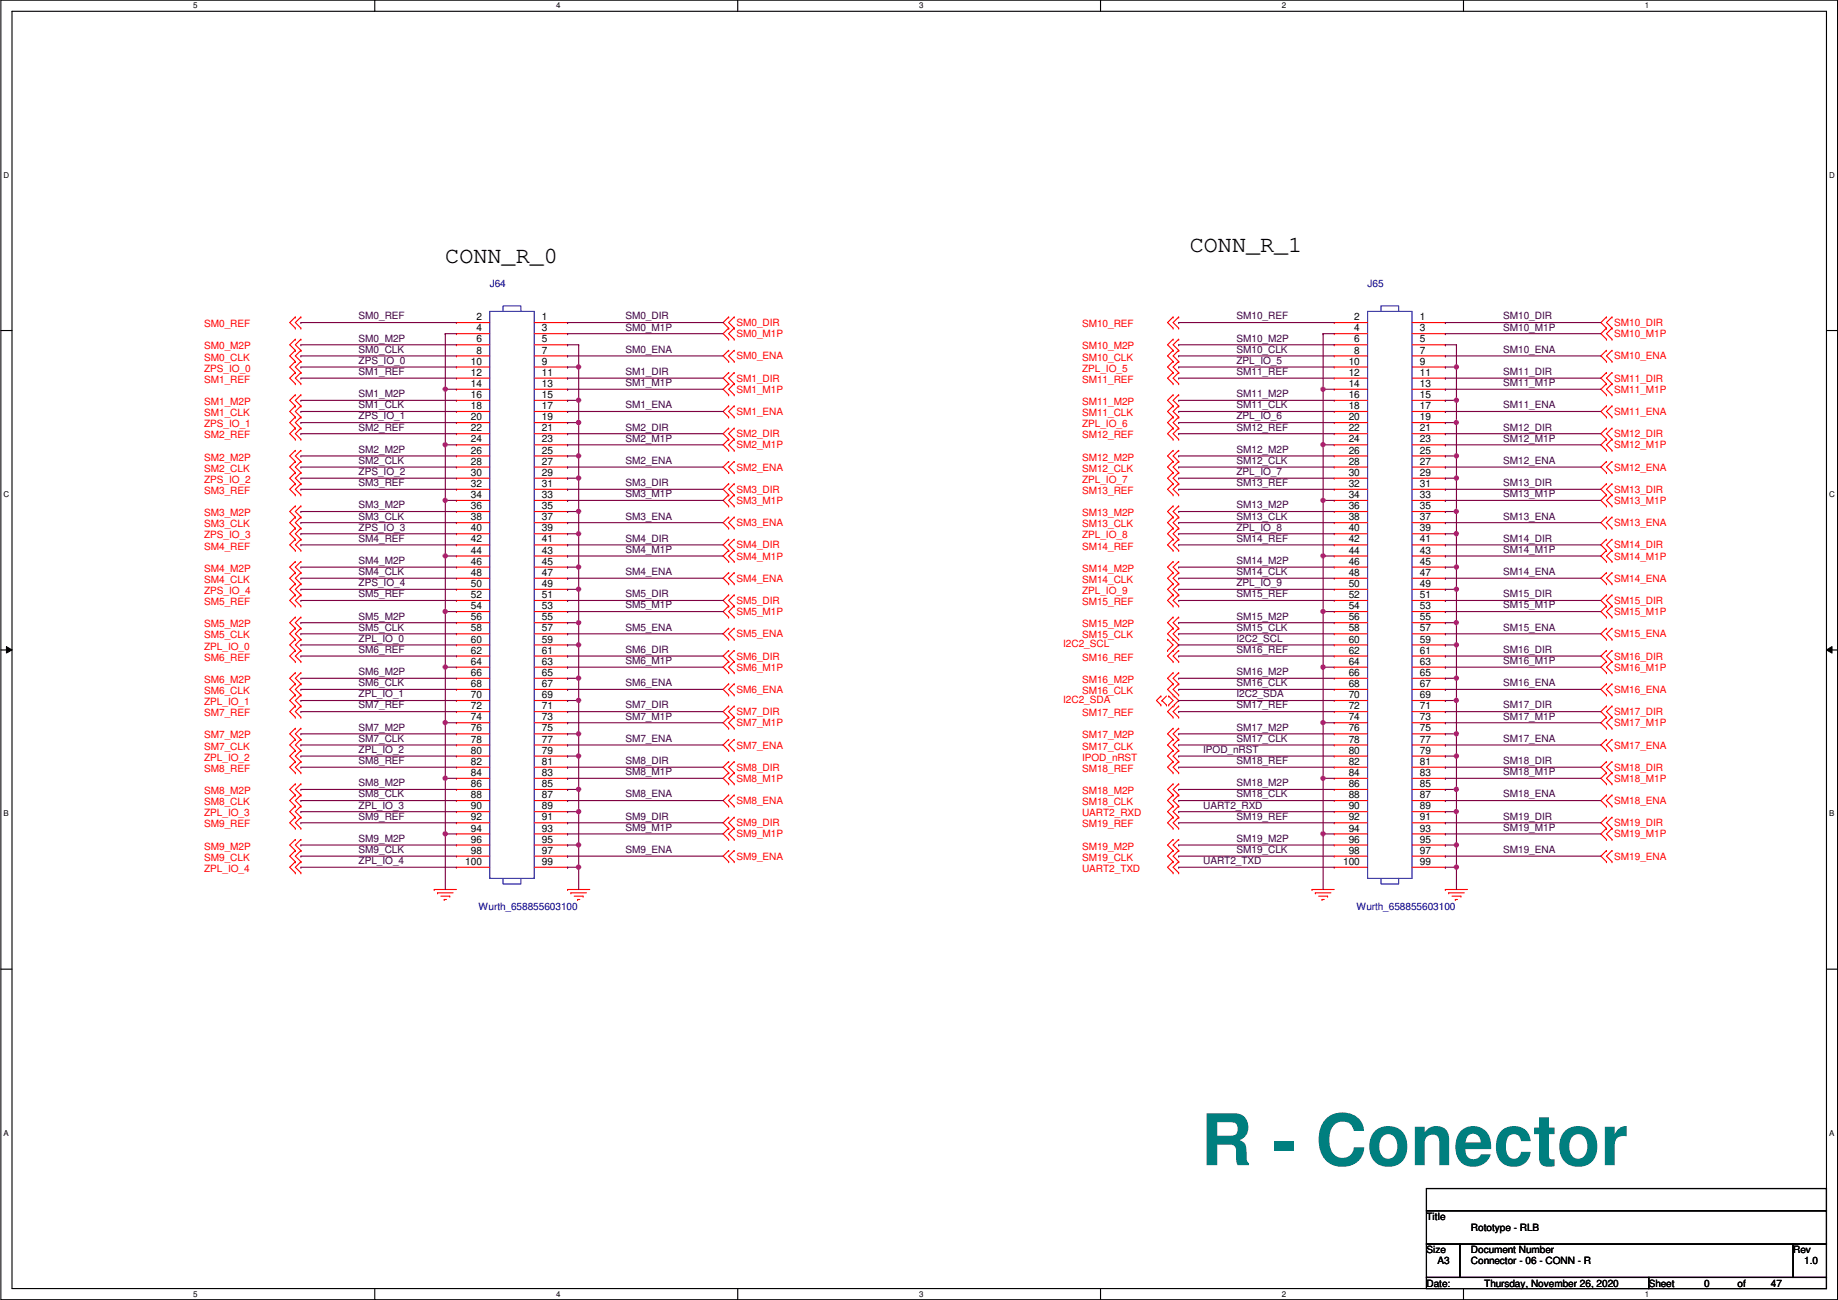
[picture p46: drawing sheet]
<svg xmlns="http://www.w3.org/2000/svg" width="420mm" height="297mm" viewBox="0 0 420 297" stroke-linecap="round" stroke-linejoin="round" font-family="sans-serif">
<defs><g id="words">
<text font-size="16.3" fill="#007f7f" x="274.5" y="266.2">R - Conector</text>
<g font-size="5.3">
<text x="272" y="57.7">CONN_R_1</text>
<text x="101.8" y="60.2">CONN_R_0</text>
</g>
<g font-size="2.3" fill="#00007f">
<text x="112" y="65.6">J64</text>
<text x="312.6" y="65.6">J65</text>
<text x="109.4" y="207.9">Wurth_658855603100</text>
<text x="310.1" y="207.9">Wurth_658855603100</text>
</g>
<g font-size="2.3" fill="#f00">
<text x="46.7" y="74.8">SM0_REF</text>
<text x="168.3" y="74.5">SM0_DIR</text>
<text x="168.3" y="77">SM0_M1P</text>
<text x="247.3" y="74.8">SM10_REF</text>
<text x="369" y="74.5">SM10_DIR</text>
<text x="369" y="77">SM10_M1P</text>
<text x="46.7" y="79.8">SM0_M2P</text>
<text x="46.7" y="82.4">SM0_CLK</text>
<text x="168.3" y="82.1">SM0_ENA</text>
<text x="247.3" y="79.8">SM10_M2P</text>
<text x="247.3" y="82.4">SM10_CLK</text>
<text x="369" y="82.1">SM10_ENA</text>
<text x="46.7" y="84.9">ZPS_IO_0</text>
<text x="46.7" y="87.5">SM1_REF</text>
<text x="168.3" y="87.2">SM1_DIR</text>
<text x="168.3" y="89.7">SM1_M1P</text>
<text x="247.3" y="84.9">ZPL_IO_5</text>
<text x="247.3" y="87.5">SM11_REF</text>
<text x="369" y="87.2">SM11_DIR</text>
<text x="369" y="89.7">SM11_M1P</text>
<text x="46.7" y="92.5">SM1_M2P</text>
<text x="46.7" y="95.1">SM1_CLK</text>
<text x="168.3" y="94.8">SM1_ENA</text>
<text x="247.3" y="92.5">SM11_M2P</text>
<text x="247.3" y="95.1">SM11_CLK</text>
<text x="369" y="94.8">SM11_ENA</text>
<text x="46.7" y="97.6">ZPS_IO_1</text>
<text x="46.7" y="100.2">SM2_REF</text>
<text x="168.3" y="99.9">SM2_DIR</text>
<text x="247.3" y="97.6">ZPL_IO_6</text>
<text x="247.3" y="100.2">SM12_REF</text>
<text x="369" y="99.9">SM12_DIR</text>
<text x="46.7" y="105.2">SM2_M2P</text>
<text x="46.7" y="107.8">SM2_CLK</text>
<text x="168.3" y="102.4">SM2_M1P</text>
<text x="168.3" y="107.5">SM2_ENA</text>
<text x="247.3" y="105.2">SM12_M2P</text>
<text x="247.3" y="107.8">SM12_CLK</text>
<text x="369" y="102.4">SM12_M1P</text>
<text x="369" y="107.5">SM12_ENA</text>
<text x="46.7" y="110.3">ZPS_IO_2</text>
<text x="46.7" y="112.9">SM3_REF</text>
<text x="168.3" y="112.6">SM3_DIR</text>
<text x="247.3" y="110.3">ZPL_IO_7</text>
<text x="247.3" y="112.9">SM13_REF</text>
<text x="369" y="112.6">SM13_DIR</text>
<text x="46.7" y="117.9">SM3_M2P</text>
<text x="168.3" y="115.1">SM3_M1P</text>
<text x="247.3" y="117.9">SM13_M2P</text>
<text x="369" y="115.1">SM13_M1P</text>
<text x="46.7" y="120.5">SM3_CLK</text>
<text x="46.7" y="123">ZPS_IO_3</text>
<text x="46.7" y="125.6">SM4_REF</text>
<text x="168.3" y="120.2">SM3_ENA</text>
<text x="168.3" y="125.3">SM4_DIR</text>
<text x="247.3" y="120.5">SM13_CLK</text>
<text x="247.3" y="123">ZPL_IO_8</text>
<text x="247.3" y="125.6">SM14_REF</text>
<text x="369" y="120.2">SM13_ENA</text>
<text x="369" y="125.3">SM14_DIR</text>
<text x="46.7" y="130.6">SM4_M2P</text>
<text x="168.3" y="127.8">SM4_M1P</text>
<text x="247.3" y="130.6">SM14_M2P</text>
<text x="369" y="127.8">SM14_M1P</text>
<text x="46.7" y="133.2">SM4_CLK</text>
<text x="46.7" y="135.7">ZPS_IO_4</text>
<text x="168.3" y="132.9">SM4_ENA</text>
<text x="247.3" y="133.2">SM14_CLK</text>
<text x="247.3" y="135.7">ZPL_IO_9</text>
<text x="369" y="132.9">SM14_ENA</text>
<text x="46.7" y="138.3">SM5_REF</text>
<text x="46.7" y="143.3">SM5_M2P</text>
<text x="168.3" y="138">SM5_DIR</text>
<text x="168.3" y="140.5">SM5_M1P</text>
<text x="247.3" y="138.3">SM15_REF</text>
<text x="247.3" y="143.3">SM15_M2P</text>
<text x="369" y="138">SM15_DIR</text>
<text x="369" y="140.5">SM15_M1P</text>
<text x="46.7" y="145.9">SM5_CLK</text>
<text x="46.7" y="148.4">ZPL_IO_0</text>
<text x="168.3" y="145.6">SM5_ENA</text>
<text x="243" y="147.9">I2C2_SCL</text>
<text x="247.3" y="145.9">SM15_CLK</text>
<text x="369" y="145.6">SM15_ENA</text>
<text x="46.7" y="151">SM6_REF</text>
<text x="168.3" y="150.7">SM6_DIR</text>
<text x="168.3" y="153.2">SM6_M1P</text>
<text x="247.3" y="151">SM16_REF</text>
<text x="369" y="150.7">SM16_DIR</text>
<text x="369" y="153.2">SM16_M1P</text>
<text x="46.7" y="156">SM6_M2P</text>
<text x="46.7" y="158.6">SM6_CLK</text>
<text x="46.7" y="161.1">ZPL_IO_1</text>
<text x="168.3" y="158.3">SM6_ENA</text>
<text x="243" y="160.6">I2C2_SDA</text>
<text x="247.3" y="156">SM16_M2P</text>
<text x="247.3" y="158.6">SM16_CLK</text>
<text x="369" y="158.3">SM16_ENA</text>
<text x="46.7" y="163.7">SM7_REF</text>
<text x="168.3" y="163.4">SM7_DIR</text>
<text x="168.3" y="165.9">SM7_M1P</text>
<text x="247.3" y="163.7">SM17_REF</text>
<text x="369" y="163.4">SM17_DIR</text>
<text x="369" y="165.9">SM17_M1P</text>
<text x="46.7" y="168.7">SM7_M2P</text>
<text x="46.7" y="171.3">SM7_CLK</text>
<text x="46.7" y="173.8">ZPL_IO_2</text>
<text x="168.3" y="171">SM7_ENA</text>
<text x="247.3" y="168.7">SM17_M2P</text>
<text x="247.3" y="171.3">SM17_CLK</text>
<text x="247.3" y="173.8">IPOD_nRST</text>
<text x="369" y="171">SM17_ENA</text>
<text x="46.7" y="176.4">SM8_REF</text>
<text x="168.3" y="176.1">SM8_DIR</text>
<text x="168.3" y="178.6">SM8_M1P</text>
<text x="247.3" y="176.4">SM18_REF</text>
<text x="369" y="176.1">SM18_DIR</text>
<text x="369" y="178.6">SM18_M1P</text>
<text x="46.7" y="181.4">SM8_M2P</text>
<text x="46.7" y="184">SM8_CLK</text>
<text x="168.3" y="183.7">SM8_ENA</text>
<text x="247.3" y="181.4">SM18_M2P</text>
<text x="247.3" y="184">SM18_CLK</text>
<text x="369" y="183.7">SM18_ENA</text>
<text x="46.7" y="186.5">ZPL_IO_3</text>
<text x="46.7" y="189.1">SM9_REF</text>
<text x="168.3" y="188.8">SM9_DIR</text>
<text x="168.3" y="191.3">SM9_M1P</text>
<text x="247.3" y="186.5">UART2_RXD</text>
<text x="247.3" y="189.1">SM19_REF</text>
<text x="369" y="188.8">SM19_DIR</text>
<text x="369" y="191.3">SM19_M1P</text>
<text x="46.7" y="194.1">SM9_M2P</text>
<text x="46.7" y="196.7">SM9_CLK</text>
<text x="168.3" y="196.4">SM9_ENA</text>
<text x="247.3" y="194.1">SM19_M2P</text>
<text x="247.3" y="196.7">SM19_CLK</text>
<text x="369" y="196.4">SM19_ENA</text>
<text x="46.7" y="199.2">ZPL_IO_4</text>
<text x="247.3" y="199.2">UART2_TXD</text>
</g>
<g font-size="2.3" fill="#400040">
<text x="82" y="73">SM0_REF</text>
<text x="142.9" y="73">SM0_DIR</text>
<text x="142.9" y="75.5">SM0_M1P</text>
<text x="282.6" y="73">SM10_REF</text>
<text x="343.6" y="73">SM10_DIR</text>
<text x="343.6" y="75.5">SM10_M1P</text>
<text x="82" y="78.1">SM0_M2P</text>
<text x="82" y="80.6">SM0_CLK</text>
<text x="82" y="83.1">ZPS_IO_0</text>
<text x="142.9" y="80.6">SM0_ENA</text>
<text x="282.6" y="78.1">SM10_M2P</text>
<text x="282.6" y="80.6">SM10_CLK</text>
<text x="282.6" y="83.1">ZPL_IO_5</text>
<text x="343.6" y="80.6">SM10_ENA</text>
<text x="82" y="85.7">SM1_REF</text>
<text x="142.9" y="85.7">SM1_DIR</text>
<text x="142.9" y="88.2">SM1_M1P</text>
<text x="282.6" y="85.7">SM11_REF</text>
<text x="343.6" y="85.7">SM11_DIR</text>
<text x="343.6" y="88.2">SM11_M1P</text>
<text x="82" y="90.8">SM1_M2P</text>
<text x="82" y="93.3">SM1_CLK</text>
<text x="82" y="95.8">ZPS_IO_1</text>
<text x="142.9" y="93.3">SM1_ENA</text>
<text x="282.6" y="90.8">SM11_M2P</text>
<text x="282.6" y="93.3">SM11_CLK</text>
<text x="282.6" y="95.8">ZPL_IO_6</text>
<text x="343.6" y="93.3">SM11_ENA</text>
<text x="82" y="98.4">SM2_REF</text>
<text x="142.9" y="98.4">SM2_DIR</text>
<text x="142.9" y="100.9">SM2_M1P</text>
<text x="282.6" y="98.4">SM12_REF</text>
<text x="343.6" y="98.4">SM12_DIR</text>
<text x="343.6" y="100.9">SM12_M1P</text>
<text x="82" y="103.5">SM2_M2P</text>
<text x="82" y="106">SM2_CLK</text>
<text x="142.9" y="106">SM2_ENA</text>
<text x="282.6" y="103.5">SM12_M2P</text>
<text x="282.6" y="106">SM12_CLK</text>
<text x="343.6" y="106">SM12_ENA</text>
<text x="82" y="111.1">SM3_REF</text>
<text x="82" y="108.5">ZPS_IO_2</text>
<text x="142.9" y="111.1">SM3_DIR</text>
<text x="142.9" y="113.6">SM3_M1P</text>
<text x="282.6" y="111.1">SM13_REF</text>
<text x="282.6" y="108.5">ZPL_IO_7</text>
<text x="343.6" y="111.1">SM13_DIR</text>
<text x="343.6" y="113.6">SM13_M1P</text>
<text x="82" y="116.2">SM3_M2P</text>
<text x="82" y="118.7">SM3_CLK</text>
<text x="142.9" y="118.7">SM3_ENA</text>
<text x="282.6" y="116.2">SM13_M2P</text>
<text x="282.6" y="118.7">SM13_CLK</text>
<text x="343.6" y="118.7">SM13_ENA</text>
<text x="82" y="123.8">SM4_REF</text>
<text x="82" y="121.2">ZPS_IO_3</text>
<text x="142.9" y="123.8">SM4_DIR</text>
<text x="282.6" y="123.8">SM14_REF</text>
<text x="282.6" y="121.2">ZPL_IO_8</text>
<text x="343.6" y="123.8">SM14_DIR</text>
<text x="82" y="128.9">SM4_M2P</text>
<text x="82" y="131.4">SM4_CLK</text>
<text x="142.9" y="126.3">SM4_M1P</text>
<text x="142.9" y="131.4">SM4_ENA</text>
<text x="282.6" y="128.9">SM14_M2P</text>
<text x="282.6" y="131.4">SM14_CLK</text>
<text x="343.6" y="126.3">SM14_M1P</text>
<text x="343.6" y="131.4">SM14_ENA</text>
<text x="82" y="136.5">SM5_REF</text>
<text x="82" y="133.9">ZPS_IO_4</text>
<text x="142.9" y="136.5">SM5_DIR</text>
<text x="282.6" y="136.5">SM15_REF</text>
<text x="282.6" y="133.9">ZPL_IO_9</text>
<text x="343.6" y="136.5">SM15_DIR</text>
<text x="82" y="141.6">SM5_M2P</text>
<text x="142.9" y="139">SM5_M1P</text>
<text x="282.6" y="141.6">SM15_M2P</text>
<text x="343.6" y="139">SM15_M1P</text>
<text x="82" y="144.1">SM5_CLK</text>
<text x="82" y="149.2">SM6_REF</text>
<text x="82" y="146.6">ZPL_IO_0</text>
<text x="142.9" y="144.1">SM5_ENA</text>
<text x="142.9" y="149.2">SM6_DIR</text>
<text x="282.6" y="144.1">SM15_CLK</text>
<text x="282.6" y="149.2">SM16_REF</text>
<text x="282.6" y="146.6">I2C2_SCL</text>
<text x="343.6" y="144.1">SM15_ENA</text>
<text x="343.6" y="149.2">SM16_DIR</text>
<text x="82" y="154.3">SM6_M2P</text>
<text x="142.9" y="151.7">SM6_M1P</text>
<text x="282.6" y="154.3">SM16_M2P</text>
<text x="343.6" y="151.7">SM16_M1P</text>
<text x="82" y="156.8">SM6_CLK</text>
<text x="82" y="161.9">SM7_REF</text>
<text x="82" y="159.3">ZPL_IO_1</text>
<text x="142.9" y="156.8">SM6_ENA</text>
<text x="142.9" y="161.9">SM7_DIR</text>
<text x="282.6" y="156.8">SM16_CLK</text>
<text x="282.6" y="161.9">SM17_REF</text>
<text x="282.6" y="159.3">I2C2_SDA</text>
<text x="343.6" y="156.8">SM16_ENA</text>
<text x="343.6" y="161.9">SM17_DIR</text>
<text x="82" y="167">SM7_M2P</text>
<text x="142.9" y="164.4">SM7_M1P</text>
<text x="282.6" y="167">SM17_M2P</text>
<text x="343.6" y="164.4">SM17_M1P</text>
<text x="82" y="169.5">SM7_CLK</text>
<text x="82" y="172">ZPL_IO_2</text>
<text x="142.9" y="169.5">SM7_ENA</text>
<text x="275" y="172">IPOD_nRST</text>
<text x="282.6" y="169.5">SM17_CLK</text>
<text x="343.6" y="169.5">SM17_ENA</text>
<text x="82" y="174.6">SM8_REF</text>
<text x="82" y="179.7">SM8_M2P</text>
<text x="142.9" y="174.6">SM8_DIR</text>
<text x="142.9" y="177.1">SM8_M1P</text>
<text x="282.6" y="174.6">SM18_REF</text>
<text x="282.6" y="179.7">SM18_M2P</text>
<text x="343.6" y="174.6">SM18_DIR</text>
<text x="343.6" y="177.1">SM18_M1P</text>
<text x="82" y="182.2">SM8_CLK</text>
<text x="82" y="184.7">ZPL_IO_3</text>
<text x="142.9" y="182.2">SM8_ENA</text>
<text x="275" y="184.7">UART2_RXD</text>
<text x="282.6" y="182.2">SM18_CLK</text>
<text x="343.6" y="182.2">SM18_ENA</text>
<text x="82" y="187.3">SM9_REF</text>
<text x="142.9" y="187.3">SM9_DIR</text>
<text x="142.9" y="189.8">SM9_M1P</text>
<text x="282.6" y="187.3">SM19_REF</text>
<text x="343.6" y="187.3">SM19_DIR</text>
<text x="343.6" y="189.8">SM19_M1P</text>
<text x="82" y="192.4">SM9_M2P</text>
<text x="82" y="194.9">SM9_CLK</text>
<text x="82" y="197.4">ZPL_IO_4</text>
<text x="142.9" y="194.9">SM9_ENA</text>
<text x="275" y="197.4">UART2_TXD</text>
<text x="282.6" y="192.4">SM19_M2P</text>
<text x="282.6" y="194.9">SM19_CLK</text>
<text x="343.6" y="194.9">SM19_ENA</text>
</g>
<g font-size="2.3">
<text x="108.9" y="73.2">2</text>
<text x="108.9" y="75.7">4</text>
<text x="123.9" y="73.2">1</text>
<text x="123.9" y="75.7">3</text>
<text x="309.6" y="73.2">2</text>
<text x="309.6" y="75.7">4</text>
<text x="324.6" y="73.2">1</text>
<text x="324.6" y="75.7">3</text>
<text x="107.6" y="83.3">10</text>
<text x="108.9" y="78.2">6</text>
<text x="108.9" y="80.8">8</text>
<text x="123.9" y="78.2">5</text>
<text x="123.9" y="80.8">7</text>
<text x="123.9" y="83.3">9</text>
<text x="308.3" y="83.3">10</text>
<text x="309.6" y="78.2">6</text>
<text x="309.6" y="80.8">8</text>
<text x="324.6" y="78.2">5</text>
<text x="324.6" y="80.8">7</text>
<text x="324.6" y="83.3">9</text>
<text x="107.6" y="85.9">12</text>
<text x="107.6" y="88.4">14</text>
<text x="123.9" y="85.9">11</text>
<text x="123.9" y="88.4">13</text>
<text x="308.3" y="85.9">12</text>
<text x="308.3" y="88.4">14</text>
<text x="324.6" y="85.9">11</text>
<text x="324.6" y="88.4">13</text>
<text x="107.6" y="90.9">16</text>
<text x="107.6" y="93.5">18</text>
<text x="123.9" y="90.9">15</text>
<text x="123.9" y="93.5">17</text>
<text x="308.3" y="90.9">16</text>
<text x="308.3" y="93.5">18</text>
<text x="324.6" y="90.9">15</text>
<text x="324.6" y="93.5">17</text>
<text x="107.6" y="96">20</text>
<text x="107.6" y="98.6">22</text>
<text x="107.6" y="101.1">24</text>
<text x="123.9" y="96">19</text>
<text x="123.9" y="98.6">21</text>
<text x="123.9" y="101.1">23</text>
<text x="308.3" y="96">20</text>
<text x="308.3" y="98.6">22</text>
<text x="308.3" y="101.1">24</text>
<text x="324.6" y="96">19</text>
<text x="324.6" y="98.6">21</text>
<text x="324.6" y="101.1">23</text>
<text x="107.6" y="103.6">26</text>
<text x="107.6" y="106.2">28</text>
<text x="123.9" y="103.6">25</text>
<text x="123.9" y="106.2">27</text>
<text x="308.3" y="103.6">26</text>
<text x="308.3" y="106.2">28</text>
<text x="324.6" y="103.6">25</text>
<text x="324.6" y="106.2">27</text>
<text x="107.6" y="108.7">30</text>
<text x="107.6" y="111.3">32</text>
<text x="107.6" y="113.8">34</text>
<text x="123.9" y="108.7">29</text>
<text x="123.9" y="111.3">31</text>
<text x="123.9" y="113.8">33</text>
<text x="308.3" y="108.7">30</text>
<text x="308.3" y="111.3">32</text>
<text x="308.3" y="113.8">34</text>
<text x="324.6" y="108.7">29</text>
<text x="324.6" y="111.3">31</text>
<text x="324.6" y="113.8">33</text>
<text x="107.6" y="116.3">36</text>
<text x="107.6" y="118.9">38</text>
<text x="123.9" y="116.3">35</text>
<text x="123.9" y="118.9">37</text>
<text x="308.3" y="116.3">36</text>
<text x="308.3" y="118.9">38</text>
<text x="324.6" y="116.3">35</text>
<text x="324.6" y="118.9">37</text>
<text x="107.6" y="121.4">40</text>
<text x="107.6" y="124">42</text>
<text x="123.9" y="121.4">39</text>
<text x="123.9" y="124">41</text>
<text x="308.3" y="121.4">40</text>
<text x="308.3" y="124">42</text>
<text x="324.6" y="121.4">39</text>
<text x="324.6" y="124">41</text>
<text x="107.6" y="126.5">44</text>
<text x="107.6" y="129">46</text>
<text x="107.6" y="131.6">48</text>
<text x="123.9" y="126.5">43</text>
<text x="123.9" y="129">45</text>
<text x="123.9" y="131.6">47</text>
<text x="308.3" y="126.5">44</text>
<text x="308.3" y="129">46</text>
<text x="308.3" y="131.6">48</text>
<text x="324.6" y="126.5">43</text>
<text x="324.6" y="129">45</text>
<text x="324.6" y="131.6">47</text>
<text x="107.6" y="134.1">50</text>
<text x="107.6" y="136.7">52</text>
<text x="123.9" y="134.1">49</text>
<text x="123.9" y="136.7">51</text>
<text x="308.3" y="134.1">50</text>
<text x="308.3" y="136.7">52</text>
<text x="324.6" y="134.1">49</text>
<text x="324.6" y="136.7">51</text>
<text x="107.6" y="139.2">54</text>
<text x="107.6" y="141.7">56</text>
<text x="123.9" y="139.2">53</text>
<text x="123.9" y="141.7">55</text>
<text x="308.3" y="139.2">54</text>
<text x="308.3" y="141.7">56</text>
<text x="324.6" y="139.2">53</text>
<text x="324.6" y="141.7">55</text>
<text x="107.6" y="144.3">58</text>
<text x="107.6" y="146.8">60</text>
<text x="107.6" y="149.4">62</text>
<text x="123.9" y="144.3">57</text>
<text x="123.9" y="146.8">59</text>
<text x="123.9" y="149.4">61</text>
<text x="308.3" y="144.3">58</text>
<text x="308.3" y="146.8">60</text>
<text x="308.3" y="149.4">62</text>
<text x="324.6" y="144.3">57</text>
<text x="324.6" y="146.8">59</text>
<text x="324.6" y="149.4">61</text>
<text x="107.6" y="151.9">64</text>
<text x="107.6" y="154.4">66</text>
<text x="123.9" y="151.9">63</text>
<text x="123.9" y="154.4">65</text>
<text x="308.3" y="151.9">64</text>
<text x="308.3" y="154.4">66</text>
<text x="324.6" y="151.9">63</text>
<text x="324.6" y="154.4">65</text>
<text x="107.6" y="157">68</text>
<text x="107.6" y="159.5">70</text>
<text x="123.9" y="157">67</text>
<text x="123.9" y="159.5">69</text>
<text x="308.3" y="157">68</text>
<text x="308.3" y="159.5">70</text>
<text x="324.6" y="157">67</text>
<text x="324.6" y="159.5">69</text>
<text x="107.6" y="162.1">72</text>
<text x="107.6" y="164.6">74</text>
<text x="107.6" y="167.1">76</text>
<text x="123.9" y="162.1">71</text>
<text x="123.9" y="164.6">73</text>
<text x="123.9" y="167.1">75</text>
<text x="308.3" y="162.1">72</text>
<text x="308.3" y="164.6">74</text>
<text x="308.3" y="167.1">76</text>
<text x="324.6" y="162.1">71</text>
<text x="324.6" y="164.6">73</text>
<text x="324.6" y="167.1">75</text>
<text x="107.6" y="169.7">78</text>
<text x="107.6" y="172.2">80</text>
<text x="123.9" y="169.7">77</text>
<text x="123.9" y="172.2">79</text>
<text x="308.3" y="169.7">78</text>
<text x="308.3" y="172.2">80</text>
<text x="324.6" y="169.7">77</text>
<text x="324.6" y="172.2">79</text>
<text x="107.6" y="174.8">82</text>
<text x="107.6" y="177.3">84</text>
<text x="107.6" y="179.8">86</text>
<text x="123.9" y="174.8">81</text>
<text x="123.9" y="177.3">83</text>
<text x="123.9" y="179.8">85</text>
<text x="308.3" y="174.8">82</text>
<text x="308.3" y="177.3">84</text>
<text x="308.3" y="179.8">86</text>
<text x="324.6" y="174.8">81</text>
<text x="324.6" y="177.3">83</text>
<text x="324.6" y="179.8">85</text>
<text x="107.6" y="182.4">88</text>
<text x="107.6" y="184.9">90</text>
<text x="123.9" y="182.4">87</text>
<text x="123.9" y="184.9">89</text>
<text x="308.3" y="182.4">88</text>
<text x="308.3" y="184.9">90</text>
<text x="324.6" y="182.4">87</text>
<text x="324.6" y="184.9">89</text>
<text x="107.6" y="187.5">92</text>
<text x="107.6" y="190">94</text>
<text x="123.9" y="187.5">91</text>
<text x="123.9" y="190">93</text>
<text x="308.3" y="187.5">92</text>
<text x="308.3" y="190">94</text>
<text x="324.6" y="187.5">91</text>
<text x="324.6" y="190">93</text>
<text x="106.4" y="197.6">100</text>
<text x="107.6" y="192.5">96</text>
<text x="107.6" y="195.1">98</text>
<text x="123.9" y="192.5">95</text>
<text x="123.9" y="195.1">97</text>
<text x="123.9" y="197.6">99</text>
<text x="307" y="197.6">100</text>
<text x="308.3" y="192.5">96</text>
<text x="308.3" y="195.1">98</text>
<text x="324.6" y="192.5">95</text>
<text x="324.6" y="195.1">97</text>
<text x="324.6" y="197.6">99</text>
<text x="326.1" y="278.7">Title</text>
<text x="336.2" y="281.3">Rototype - RLB</text>
<text x="326.1" y="286.3">Size</text>
<text x="336.2" y="286.3">Document Number</text>
<text x="409.9" y="286.3">Rev</text>
<text x="326.1" y="294">Date:</text>
<text x="328.6" y="288.9">A3</text>
<text x="336.2" y="288.9">Connector - 06 - CONN - R</text>
<text x="339.3" y="294">Thursday, November 26, 2020</text>
<text x="376.9" y="294">Sheet</text>
<text x="389.6" y="294">0</text>
<text x="397.2" y="294">of</text>
<text x="404.8" y="294">47</text>
<text x="412.4" y="288.9">1.0</text>
</g>
<g font-size="1.8">
<text x="44.2" y="1.9">5</text>
<text x="127.1" y="1.9">4</text>
<text x="210.1" y="1.9">3</text>
<text x="293" y="1.9">2</text>
<text x="376" y="1.9">1</text>
<text x=".8" y="40.6">D</text>
<text x="418.2" y="40.6">D</text>
<text x=".8" y="113.6">C</text>
<text x="418.2" y="113.6">C</text>
<text x=".8" y="186.6">B</text>
<text x="418.2" y="186.6">B</text>
<text x=".8" y="259.5">A</text>
<text x="418.2" y="259.5">A</text>
<text x="44.2" y="296.3">5</text>
<text x="127.1" y="296.3">4</text>
<text x="210.1" y="296.3">3</text>
<text x="293" y="296.3">2</text>
<text x="376" y="296.3">1</text>
</g>
</g></defs>
<path d="M.2 0h419.9v297h-419.9zM2.7 2.6h414.8v291.8h-414.8z" fill="none" stroke="#000" stroke-width=".25"/>
<g fill="#fff">
<path d="M44.2 .3h1v2h-1z"/>
<path d="M44.2 294.7h1v2h-1z"/>
</g>
<path d="M85.7 0v2.6M85.7 294.4v2.6" fill="none" stroke="#000" stroke-width=".25"/>
<g fill="#fff">
<path d="M127.1 .3h1v2h-1z"/>
<path d="M127.1 294.7h1v2h-1z"/>
</g>
<path d="M168.6 0v2.6M168.6 294.4v2.6" fill="none" stroke="#000" stroke-width=".25"/>
<g fill="#fff">
<path d="M210.1 .3h1v2h-1z"/>
<path d="M210.1 294.7h1v2h-1z"/>
</g>
<path d="M251.6 0v2.6M251.6 294.4v2.6" fill="none" stroke="#000" stroke-width=".25"/>
<g fill="#fff">
<path d="M293 .3h1v2h-1z"/>
<path d="M293 294.7h1v2h-1z"/>
</g>
<path d="M334.5 0v2.6M334.5 294.4v2.6" fill="none" stroke="#000" stroke-width=".25"/>
<g fill="#fff">
<path d="M376 .3h1v2h-1z"/>
<path d="M376 294.7h1v2h-1z"/>
<path d="M.8 39h1.3v2h-1.3z"/>
<path d="M418.2 39h1.2v2h-1.2z"/>
<path d="M.8 112h1.3v2h-1.3z"/>
<path d="M418.2 112h1.2v2h-1.2z"/>
</g>
<path d="M.2 75.5h2.5M417.5 75.5h2.6" fill="none" stroke="#000" stroke-width=".25"/>
<g fill="#fff">
<path d="M.8 185h1.2v1.9h-1.2z"/>
<path d="M418.2 185h1.1v1.9h-1.1z"/>
</g>
<path d="M.2 148.5h2.5M417.5 148.5h2.6" fill="none" stroke="#000" stroke-width=".25"/>
<path d="M1.5 147.7l1.2 .8-1.2 .7zM417.5 148.5l1.3-.8v1.5z" fill="#000"/>
<path d="M1.5 147.7l1.2 .8-1.2 .7zM417.5 148.5l1.3-.8v1.5z" fill="none" stroke="#000" stroke-width=".23"/>
<g fill="#fff">
<path d="M.8 257.9h1.2v2h-1.2z"/>
<path d="M418.2 257.9h1.1v2h-1.1z"/>
</g>
<path d="M.2 221.4h2.5M417.5 221.4h2.6M326.1 271.6h91.4v5h-91.4zM326.1 276.6h91.4v7.7h-91.4zM326.1 284.3h7.6v7.6h-7.6zM326.1 291.9h50.8v2.5h-50.8zM333.7 284.3h76.2v7.6h-76.2zM376.9 291.9h40.6v2.5h-40.6zM409.9 284.3h7.6v7.6h-7.6z" fill="none" stroke="#000" stroke-width=".25"/>
<g fill="none" stroke="#f00" stroke-width=".25">
<path d="M67.5 72.4h.1M67.5 75h.1M67.5 77.5h.1M67.5 72.4l-1.3 1.3 1.3 1.3M67.5 77.5l-1.3 1.3 1.3 1.3M68.8 72.4h.1M68.8 75h.1M68.8 77.5h.1M68.8 72.4l-1.3 1.3 1.3 1.3M68.8 77.5l-1.3 1.3 1.3 1.3M104.3 73.7h.1M104.3 76.2h.1"/>
<path d="M104.3 78.8h.1M104.3 73.7h7.7M104.3 76.2h7.7M104.3 78.8h7.7M122.1 73.7h7.6M122.1 76.2h7.6M122.1 78.8h7.6M129.7 73.7h.1M129.7 76.2h.1M129.7 78.8h.1M166.6 72.4h.1M166.6 75h.1"/>
<path d="M166.6 77.5h.1M166.6 72.4l-1.3 1.3 1.3 1.3M166.6 75l-1.3 1.2 1.3 1.3M167.8 75h.1M167.8 72.4h.1M167.8 77.5h.1M167.8 72.4l-1.2 1.3 1.2 1.3M167.8 75l-1.2 1.2 1.2 1.3M268.2 72.4h.1M268.2 75h.1M268.2 77.5h.1M268.2 72.4l-1.3 1.3 1.3 1.3"/>
<path d="M268.2 77.5l-1.3 1.3 1.3 1.3M269.4 72.4h.1M269.4 75h.1M269.4 77.5h.1M269.4 72.4l-1.2 1.3 1.2 1.3M269.4 77.5l-1.2 1.3 1.2 1.3M305 73.7h.1M305 76.2h.1M305 78.8h.1M305 73.7h7.6M305 76.2h7.6M305 78.8h7.6"/>
<path d="M322.8 73.7h7.6M322.8 76.2h7.6M322.8 78.8h7.6M330.4 73.7h.1M330.4 76.2h.1M330.4 78.8h.1M367.2 72.4h.1M367.2 75h.1M367.2 77.5h.1M367.2 75l-1.2 1.2 1.2 1.3M367.2 72.4l-1.2 1.3 1.2 1.3M368.5 75h.1"/>
<path d="M368.5 72.4h.1M368.5 77.5h.1M368.5 72.4l-1.3 1.3 1.3 1.3M368.5 75l-1.3 1.2 1.3 1.3M67.5 80.1h.1M67.5 82.6h.1M67.5 85.1h.1M67.5 87.7h.1M67.5 90.2h.1M67.5 92.8h.1M67.5 95.3h.1M67.5 97.8h.1"/>
<path d="M67.5 80.1l-1.3 1.2 1.3 1.3M67.5 82.6l-1.3 1.3 1.3 1.2M67.5 85.1l-1.3 1.3 1.3 1.3M67.5 90.2l-1.3 1.3 1.3 1.3M67.5 92.8l-1.3 1.2 1.3 1.3M67.5 95.3l-1.3 1.3 1.3 1.2M67.5 97.8l-1.3 1.3 1.3 1.3M68.8 80.1h.1M68.8 82.6h.1M68.8 85.1h.1M68.8 87.7h.1M68.8 90.2h.1"/>
<path d="M68.8 92.8h.1M68.8 95.3h.1M68.8 97.8h.1M68.8 80.1l-1.3 1.2 1.3 1.3M68.8 82.6l-1.3 1.3 1.3 1.2M68.8 85.1l-1.3 1.3 1.3 1.3M68.8 90.2l-1.3 1.3 1.3 1.3M68.8 92.8l-1.3 1.2 1.3 1.3M68.8 95.3l-1.3 1.3 1.3 1.2M68.8 97.8l-1.3 1.3 1.3 1.3M104.3 81.3h.1M104.3 83.9h.1"/>
<path d="M104.3 86.4h.1M104.3 88.9h.1M104.3 91.5h.1M104.3 94h.1M104.3 96.6h.1M104.3 99.1h.1M104.3 81.3h7.7M104.3 83.9h7.7M104.3 86.4h7.7M104.3 88.9h7.7M104.3 91.5h7.7M104.3 94h7.7"/>
<path d="M104.3 96.6h7.7M104.3 99.1h7.7M122.1 81.3h7.6M122.1 83.9h7.6M122.1 86.4h7.6M122.1 88.9h7.6M122.1 91.5h7.6M122.1 94h7.6M122.1 96.6h7.6M122.1 99.1h7.6M129.7 81.3h.1M129.7 83.9h.1"/>
<path d="M129.7 86.4h.1M129.7 88.9h.1M129.7 91.5h.1M129.7 94h.1M129.7 96.6h.1M129.7 99.1h.1M166.6 80.1h.1M166.6 82.6h.1M166.6 85.1h.1M166.6 87.7h.1M166.6 90.2h.1M166.6 92.8h.1"/>
<path d="M166.6 95.3h.1M166.6 97.8h.1M166.6 80.1l-1.3 1.2 1.3 1.3M166.6 85.1l-1.3 1.3 1.3 1.3M166.6 87.7l-1.3 1.2 1.3 1.3M166.6 92.8l-1.3 1.2 1.3 1.3M166.6 97.8l-1.3 1.3 1.3 1.3M167.8 82.6h.1M167.8 80.1h.1M167.8 87.7h.1M167.8 85.1h.1M167.8 90.2h.1"/>
<path d="M167.8 95.3h.1M167.8 92.8h.1M167.8 97.8h.1M167.8 80.1l-1.2 1.2 1.2 1.3M167.8 85.1l-1.2 1.3 1.2 1.3M167.8 97.8l-1.2 1.3 1.2 1.3M167.8 87.7l-1.2 1.2 1.2 1.3M167.8 92.8l-1.2 1.2 1.2 1.3M268.2 80.1h.1M268.2 82.6h.1M268.2 85.1h.1M268.2 87.7h.1"/>
<path d="M268.2 90.2h.1M268.2 92.8h.1M268.2 95.3h.1M268.2 97.8h.1M268.2 80.1l-1.3 1.2 1.3 1.3M268.2 82.6l-1.3 1.3 1.3 1.2M268.2 85.1l-1.3 1.3 1.3 1.3M268.2 90.2l-1.3 1.3 1.3 1.3M268.2 92.8l-1.3 1.2 1.3 1.3M268.2 95.3l-1.3 1.3 1.3 1.2M268.2 97.8l-1.3 1.3 1.3 1.3M269.4 80.1h.1"/>
<path d="M269.4 82.6h.1M269.4 85.1h.1M269.4 87.7h.1M269.4 90.2h.1M269.4 92.8h.1M269.4 95.3h.1M269.4 97.8h.1M269.4 80.1l-1.2 1.2 1.2 1.3M269.4 82.6l-1.2 1.3 1.2 1.2M269.4 85.1l-1.2 1.3 1.2 1.3M269.4 90.2l-1.2 1.3 1.2 1.3M269.4 92.8l-1.2 1.2 1.2 1.3"/>
<path d="M269.4 95.3l-1.2 1.3 1.2 1.2M269.4 97.8l-1.2 1.3 1.2 1.3M305 81.3h.1M305 83.9h.1M305 86.4h.1M305 88.9h.1M305 91.5h.1M305 94h.1M305 96.6h.1M305 99.1h.1M305 81.3h7.6M305 83.9h7.6"/>
<path d="M305 86.4h7.6M305 88.9h7.6M305 91.5h7.6M305 94h7.6M305 96.6h7.6M305 99.1h7.6M322.8 81.3h7.6M322.8 83.9h7.6M322.8 86.4h7.6M322.8 88.9h7.6M322.8 91.5h7.6M322.8 94h7.6"/>
<path d="M322.8 96.6h7.6M322.8 99.1h7.6M330.4 81.3h.1M330.4 83.9h.1M330.4 86.4h.1M330.4 88.9h.1M330.4 91.5h.1M330.4 94h.1M330.4 96.6h.1M330.4 99.1h.1M367.2 80.1h.1M367.2 82.6h.1"/>
<path d="M367.2 85.1h.1M367.2 87.7h.1M367.2 90.2h.1M367.2 92.8h.1M367.2 95.3h.1M367.2 97.8h.1M367.2 87.7l-1.2 1.2 1.2 1.3M367.2 92.8l-1.2 1.2 1.2 1.3M367.2 80.1l-1.2 1.2 1.2 1.3M367.2 85.1l-1.2 1.3 1.2 1.3M367.2 97.8l-1.2 1.3 1.2 1.3M368.5 82.6h.1"/>
<path d="M368.5 80.1h.1M368.5 87.7h.1M368.5 85.1h.1M368.5 90.2h.1M368.5 95.3h.1M368.5 92.8h.1M368.5 97.8h.1M368.5 80.1l-1.3 1.2 1.3 1.3M368.5 85.1l-1.3 1.3 1.3 1.3M368.5 87.7l-1.3 1.2 1.3 1.3M368.5 92.8l-1.3 1.2 1.3 1.3M368.5 97.8l-1.3 1.3 1.3 1.3"/>
<path d="M67.5 100.4h.1M67.5 102.9h.1M67.5 105.5h.1M67.5 108h.1M67.5 110.5h.1M67.5 113.1h.1M67.5 115.6h.1M67.5 118.2h.1M67.5 102.9l-1.3 1.3 1.3 1.3M67.5 105.5l-1.3 1.2 1.3 1.3M67.5 108l-1.3 1.3 1.3 1.2M67.5 110.5l-1.3 1.3 1.3 1.3"/>
<path d="M67.5 115.6l-1.3 1.3 1.3 1.3M67.5 118.2l-1.3 1.2 1.3 1.3M68.8 100.4h.1M68.8 102.9h.1M68.8 105.5h.1M68.8 108h.1M68.8 110.5h.1M68.8 113.1h.1M68.8 115.6h.1M68.8 118.2h.1M68.8 102.9l-1.3 1.3 1.3 1.3M68.8 105.5l-1.3 1.2 1.3 1.3"/>
<path d="M68.8 108l-1.3 1.3 1.3 1.2M68.8 110.5l-1.3 1.3 1.3 1.3M68.8 115.6l-1.3 1.3 1.3 1.3M68.8 118.2l-1.3 1.2 1.3 1.3M104.3 101.6h.1M104.3 104.2h.1M104.3 106.7h.1M104.3 109.3h.1M104.3 111.8h.1M104.3 114.3h.1M104.3 116.9h.1M104.3 119.4h.1"/>
<path d="M104.3 101.6h7.7M104.3 104.2h7.7M104.3 106.7h7.7M104.3 109.3h7.7M104.3 111.8h7.7M104.3 114.3h7.7M104.3 116.9h7.7M104.3 119.4h7.7M122.1 101.6h7.6M122.1 104.2h7.6M122.1 106.7h7.6M122.1 109.3h7.6"/>
<path d="M122.1 111.8h7.6M122.1 114.3h7.6M122.1 116.9h7.6M122.1 119.4h7.6M129.7 101.6h.1M129.7 104.2h.1M129.7 106.7h.1M129.7 109.3h.1M129.7 111.8h.1M129.7 114.3h.1M129.7 116.9h.1M129.7 119.4h.1"/>
<path d="M166.6 100.4h.1M166.6 102.9h.1M166.6 105.5h.1M166.6 108h.1M166.6 110.5h.1M166.6 113.1h.1M166.6 115.6h.1M166.6 118.2h.1M166.6 100.4l-1.3 1.2 1.3 1.3M166.6 105.5l-1.3 1.2 1.3 1.3M166.6 110.5l-1.3 1.3 1.3 1.3M166.6 113.1l-1.3 1.2 1.3 1.3"/>
<path d="M166.6 118.2l-1.3 1.2 1.3 1.3M167.8 100.4h.1M167.8 102.9h.1M167.8 108h.1M167.8 105.5h.1M167.8 113.1h.1M167.8 110.5h.1M167.8 115.6h.1M167.8 118.2h.1M167.8 100.4l-1.2 1.2 1.2 1.3M167.8 105.5l-1.2 1.2 1.2 1.3M167.8 110.5l-1.2 1.3 1.2 1.3"/>
<path d="M167.8 113.1l-1.2 1.2 1.2 1.3M167.8 118.2l-1.2 1.2 1.2 1.3M268.2 100.4h.1M268.2 102.9h.1M268.2 105.5h.1M268.2 108h.1M268.2 110.5h.1M268.2 113.1h.1M268.2 115.6h.1M268.2 118.2h.1M268.2 102.9l-1.3 1.3 1.3 1.3M268.2 105.5l-1.3 1.2 1.3 1.3"/>
<path d="M268.2 108l-1.3 1.3 1.3 1.2M268.2 110.5l-1.3 1.3 1.3 1.3M268.2 115.6l-1.3 1.3 1.3 1.3M268.2 118.2l-1.3 1.2 1.3 1.3M269.4 100.4h.1M269.4 102.9h.1M269.4 105.5h.1M269.4 108h.1M269.4 110.5h.1M269.4 113.1h.1M269.4 115.6h.1M269.4 118.2h.1"/>
<path d="M269.4 102.9l-1.2 1.3 1.2 1.3M269.4 105.5l-1.2 1.2 1.2 1.3M269.4 108l-1.2 1.3 1.2 1.2M269.4 110.5l-1.2 1.3 1.2 1.3M269.4 115.6l-1.2 1.3 1.2 1.3M269.4 118.2l-1.2 1.2 1.2 1.3M305 101.6h.1M305 104.2h.1M305 106.7h.1M305 109.3h.1M305 111.8h.1M305 114.3h.1"/>
<path d="M305 116.9h.1M305 119.4h.1M305 101.6h7.6M305 104.2h7.6M305 106.7h7.6M305 109.3h7.6M305 111.8h7.6M305 114.3h7.6M305 116.9h7.6M305 119.4h7.6M322.8 101.6h7.6M322.8 104.2h7.6"/>
<path d="M322.8 106.7h7.6M322.8 109.3h7.6M322.8 111.8h7.6M322.8 114.3h7.6M322.8 116.9h7.6M322.8 119.4h7.6M330.4 101.6h.1M330.4 104.2h.1M330.4 106.7h.1M330.4 109.3h.1M330.4 111.8h.1M330.4 114.3h.1"/>
<path d="M330.4 116.9h.1M330.4 119.4h.1M367.2 100.4h.1M367.2 102.9h.1M367.2 105.5h.1M367.2 108h.1M367.2 110.5h.1M367.2 113.1h.1M367.2 115.6h.1M367.2 118.2h.1M367.2 100.4l-1.2 1.2 1.2 1.3M367.2 105.5l-1.2 1.2 1.2 1.3"/>
<path d="M367.2 110.5l-1.2 1.3 1.2 1.3M367.2 113.1l-1.2 1.2 1.2 1.3M367.2 118.2l-1.2 1.2 1.2 1.3M368.5 100.4h.1M368.5 102.9h.1M368.5 108h.1M368.5 105.5h.1M368.5 113.1h.1M368.5 110.5h.1M368.5 115.6h.1M368.5 118.2h.1M368.5 100.4l-1.3 1.2 1.3 1.3"/>
<path d="M368.5 105.5l-1.3 1.2 1.3 1.3M368.5 110.5l-1.3 1.3 1.3 1.3M368.5 113.1l-1.3 1.2 1.3 1.3M368.5 118.2l-1.3 1.2 1.3 1.3M67.5 120.7h.1M67.5 123.2h.1M67.5 125.8h.1M67.5 128.3h.1M67.5 130.9h.1M67.5 133.4h.1M67.5 135.9h.1M67.5 138.5h.1"/>
<path d="M67.5 120.7l-1.3 1.3 1.3 1.2M67.5 123.2l-1.3 1.3 1.3 1.3M67.5 128.3l-1.3 1.3 1.3 1.3M67.5 130.9l-1.3 1.2 1.3 1.3M67.5 133.4l-1.3 1.3 1.3 1.2M67.5 135.9l-1.3 1.3 1.3 1.3M68.8 120.7h.1M68.8 123.2h.1M68.8 125.8h.1M68.8 128.3h.1M68.8 130.9h.1M68.8 133.4h.1"/>
<path d="M68.8 135.9h.1M68.8 138.5h.1M68.8 120.7l-1.3 1.3 1.3 1.2M68.8 123.2l-1.3 1.3 1.3 1.3M68.8 128.3l-1.3 1.3 1.3 1.3M68.8 130.9l-1.3 1.2 1.3 1.3M68.8 133.4l-1.3 1.3 1.3 1.2M68.8 135.9l-1.3 1.3 1.3 1.3M104.3 122h.1M104.3 124.5h.1M104.3 127h.1M104.3 129.6h.1"/>
<path d="M104.3 132.1h.1M104.3 134.7h.1M104.3 137.2h.1M104.3 139.7h.1M104.3 122h7.7M104.3 124.5h7.7M104.3 127h7.7M104.3 129.6h7.7M104.3 132.1h7.7M104.3 134.7h7.7M104.3 137.2h7.7M104.3 139.7h7.7"/>
<path d="M122.1 122h7.6M122.1 124.5h7.6M122.1 127h7.6M122.1 129.6h7.6M122.1 132.1h7.6M122.1 134.7h7.6M122.1 137.2h7.6M122.1 139.7h7.6M129.7 122h.1M129.7 124.5h.1M129.7 127h.1M129.7 129.6h.1"/>
<path d="M129.7 132.1h.1M129.7 134.7h.1M129.7 137.2h.1M129.7 139.7h.1M166.6 120.7h.1M166.6 123.2h.1M166.6 125.8h.1M166.6 128.3h.1M166.6 130.9h.1M166.6 133.4h.1M166.6 135.9h.1M166.6 138.5h.1"/>
<path d="M166.6 123.2l-1.3 1.3 1.3 1.3M166.6 125.8l-1.3 1.2 1.3 1.3M166.6 130.9l-1.3 1.2 1.3 1.3M166.6 135.9l-1.3 1.3 1.3 1.3M166.6 138.5l-1.3 1.2 1.3 1.3M167.8 120.7h.1M167.8 125.8h.1M167.8 123.2h.1M167.8 128.3h.1M167.8 133.4h.1M167.8 130.9h.1M167.8 138.5h.1"/>
<path d="M167.8 135.9h.1M167.8 123.2l-1.2 1.3 1.2 1.3M167.8 125.8l-1.2 1.2 1.2 1.3M167.8 130.9l-1.2 1.2 1.2 1.3M167.8 135.9l-1.2 1.3 1.2 1.3M167.8 138.5l-1.2 1.2 1.2 1.3M268.2 120.7h.1M268.2 123.2h.1M268.2 125.8h.1M268.2 128.3h.1M268.2 130.9h.1M268.2 133.4h.1"/>
<path d="M268.2 135.9h.1M268.2 138.5h.1M268.2 120.7l-1.3 1.3 1.3 1.2M268.2 123.2l-1.3 1.3 1.3 1.3M268.2 128.3l-1.3 1.3 1.3 1.3M268.2 130.9l-1.3 1.2 1.3 1.3M268.2 133.4l-1.3 1.3 1.3 1.2M268.2 135.9l-1.3 1.3 1.3 1.3M269.4 120.7h.1M269.4 123.2h.1M269.4 125.8h.1M269.4 128.3h.1"/>
<path d="M269.4 130.9h.1M269.4 133.4h.1M269.4 135.9h.1M269.4 138.5h.1M269.4 120.7l-1.2 1.3 1.2 1.2M269.4 123.2l-1.2 1.3 1.2 1.3M269.4 128.3l-1.2 1.3 1.2 1.3M269.4 130.9l-1.2 1.2 1.2 1.3M269.4 133.4l-1.2 1.3 1.2 1.2M269.4 135.9l-1.2 1.3 1.2 1.3M305 122h.1M305 124.5h.1"/>
<path d="M305 127h.1M305 129.6h.1M305 132.1h.1M305 134.7h.1M305 137.2h.1M305 139.7h.1M305 122h7.6M305 124.5h7.6M305 127h7.6M305 129.6h7.6M305 132.1h7.6M305 134.7h7.6"/>
<path d="M305 137.2h7.6M305 139.7h7.6M322.8 122h7.6M322.8 124.5h7.6M322.8 127h7.6M322.8 129.6h7.6M322.8 132.1h7.6M322.8 134.7h7.6M322.8 137.2h7.6M322.8 139.7h7.6M330.4 122h.1M330.4 124.5h.1"/>
<path d="M330.4 127h.1M330.4 129.6h.1M330.4 132.1h.1M330.4 134.7h.1M330.4 137.2h.1M330.4 139.7h.1M367.2 120.7h.1M367.2 123.2h.1M367.2 125.8h.1M367.2 128.3h.1M367.2 130.9h.1M367.2 133.4h.1"/>
<path d="M367.2 135.9h.1M367.2 138.5h.1M367.2 123.2l-1.2 1.3 1.2 1.3M367.2 125.8l-1.2 1.2 1.2 1.3M367.2 130.9l-1.2 1.2 1.2 1.3M367.2 135.9l-1.2 1.3 1.2 1.3M367.2 138.5l-1.2 1.2 1.2 1.3M368.5 120.7h.1M368.5 125.8h.1M368.5 123.2h.1M368.5 128.3h.1M368.5 133.4h.1"/>
<path d="M368.5 130.9h.1M368.5 138.5h.1M368.5 135.9h.1M368.5 123.2l-1.3 1.3 1.3 1.3M368.5 125.8l-1.3 1.2 1.3 1.3M368.5 130.9l-1.3 1.2 1.3 1.3M368.5 135.9l-1.3 1.3 1.3 1.3M368.5 138.5l-1.3 1.2 1.3 1.3M67.5 141h.1M67.5 143.6h.1M67.5 146.1h.1M67.5 148.6h.1"/>
<path d="M67.5 151.2h.1M67.5 153.7h.1M67.5 156.3h.1M67.5 158.8h.1M67.5 141l-1.3 1.3 1.3 1.3M67.5 143.6l-1.3 1.2 1.3 1.3M67.5 146.1l-1.3 1.3 1.3 1.2M67.5 148.6l-1.3 1.3 1.3 1.3M67.5 153.7l-1.3 1.3 1.3 1.3M67.5 156.3l-1.3 1.2 1.3 1.3M67.5 158.8l-1.3 1.3 1.3 1.2M68.8 141h.1"/>
<path d="M68.8 143.6h.1M68.8 146.1h.1M68.8 148.6h.1M68.8 151.2h.1M68.8 153.7h.1M68.8 156.3h.1M68.8 158.8h.1M68.8 141l-1.3 1.3 1.3 1.3M68.8 143.6l-1.3 1.2 1.3 1.3M68.8 146.1l-1.3 1.3 1.3 1.2M68.8 148.6l-1.3 1.3 1.3 1.3M68.8 153.7l-1.3 1.3 1.3 1.3"/>
<path d="M68.8 156.3l-1.3 1.2 1.3 1.3M68.8 158.8l-1.3 1.3 1.3 1.2M104.3 142.3h.1M104.3 144.8h.1M104.3 147.4h.1M104.3 149.9h.1M104.3 152.4h.1M104.3 155h.1M104.3 157.5h.1M104.3 142.3h7.7M104.3 144.8h7.7M104.3 147.4h7.7"/>
<path d="M104.3 149.9h7.7M104.3 152.4h7.7M104.3 155h7.7M104.3 157.5h7.7M122.1 142.3h7.6M122.1 144.8h7.6M122.1 147.4h7.6M122.1 149.9h7.6M122.1 152.4h7.6M122.1 155h7.6M122.1 157.5h7.6M129.7 142.3h.1"/>
<path d="M129.7 144.8h.1M129.7 147.4h.1M129.7 149.9h.1M129.7 152.4h.1M129.7 155h.1M129.7 157.5h.1M166.6 141h.1M166.6 143.6h.1M166.6 146.1h.1M166.6 148.6h.1M166.6 151.2h.1M166.6 153.7h.1"/>
<path d="M166.6 156.3h.1M166.6 158.8h.1M166.6 143.6l-1.3 1.2 1.3 1.3M166.6 148.6l-1.3 1.3 1.3 1.3M166.6 151.2l-1.3 1.2 1.3 1.3M166.6 156.3l-1.3 1.2 1.3 1.3M167.8 141h.1M167.8 146.1h.1M167.8 143.6h.1M167.8 151.2h.1M167.8 148.6h.1M167.8 153.7h.1"/>
<path d="M167.8 158.8h.1M167.8 156.3h.1M167.8 143.6l-1.2 1.2 1.2 1.3M167.8 148.6l-1.2 1.3 1.2 1.3M167.8 151.2l-1.2 1.2 1.2 1.3M167.8 156.3l-1.2 1.2 1.2 1.3M265.4 159h.1M265.4 159l-1 1.1 1 1M266.6 159l-1 1.1M266.9 146.1h.1M266.9 148.6h.1M266.9 146.1l1.3 1.3-1.3 1.2"/>
<path d="M267.2 159h.1M267.2 159l1 1.1-1 1M268.2 148.6h.1M268.2 146.1h.1M268.2 141h.1M268.2 143.6h.1M268.2 151.2h.1M268.2 153.7h.1M268.2 156.3h.1M268.2 158.8h.1M268.2 143.6l-1.3 1.2 2.5 2.6-2.5 2.5 1.3 1.3M268.2 156.3l-1.3 1.2 1.3 1.3"/>
<path d="M268.2 141l-1.3 1.3 1.3 1.3M268.2 153.7l-1.3 1.3 1.3 1.3M268.4 159h.1M268.4 159l1 1.1-1 1M269.4 141h.1M269.4 143.6h.1M269.4 146.1h.1M269.4 148.6h.1M269.4 151.2h.1M269.4 153.7h.1M269.4 156.3h.1M269.4 158.8h.1"/>
<path d="M269.4 156.3l-1.2 1.2 1.2 1.3M269.4 141l-1.2 1.3 1.2 1.3M269.4 143.6l-1.2 1.2 1.2 1.3M269.4 148.6l-1.2 1.3 1.2 1.3M269.4 153.7l-1.2 1.3 1.2 1.3M305 142.3h.1M305 144.8h.1M305 147.4h.1M305 149.9h.1M305 152.4h.1M305 155h.1M305 157.5h.1"/>
<path d="M305 142.3h7.6M305 144.8h7.6M305 147.4h7.6M305 149.9h7.6M305 152.4h7.6M305 155h7.6M305 157.5h7.6M322.8 142.3h7.6M322.8 144.8h7.6M322.8 147.4h7.6M322.8 149.9h7.6M322.8 152.4h7.6"/>
<path d="M322.8 155h7.6M322.8 157.5h7.6M330.4 142.3h.1M330.4 144.8h.1M330.4 147.4h.1M330.4 149.9h.1M330.4 152.4h.1M330.4 155h.1M330.4 157.5h.1M367.2 141h.1M367.2 143.6h.1M367.2 146.1h.1"/>
<path d="M367.2 148.6h.1M367.2 151.2h.1M367.2 153.7h.1M367.2 156.3h.1M367.2 158.8h.1M367.2 143.6l-1.2 1.2 1.2 1.3M367.2 148.6l-1.2 1.3 1.2 1.3M367.2 151.2l-1.2 1.2 1.2 1.3M367.2 156.3l-1.2 1.2 1.2 1.3M368.5 141h.1M368.5 146.1h.1M368.5 143.6h.1"/>
<path d="M368.5 151.2h.1M368.5 148.6h.1M368.5 153.7h.1M368.5 158.8h.1M368.5 156.3h.1M368.5 143.6l-1.3 1.2 1.3 1.3M368.5 148.6l-1.3 1.3 1.3 1.3M368.5 151.2l-1.3 1.2 1.3 1.3M368.5 156.3l-1.3 1.2 1.3 1.3M67.5 161.3h.1M67.5 163.9h.1M67.5 166.4h.1"/>
<path d="M67.5 169h.1M67.5 171.5h.1M67.5 174h.1M67.5 176.6h.1M67.5 179.1h.1M67.5 161.3l-1.3 1.3 1.3 1.3M67.5 166.4l-1.3 1.3 1.3 1.3M67.5 169l-1.3 1.2 1.3 1.3M67.5 171.5l-1.3 1.3 1.3 1.2M67.5 174l-1.3 1.3 1.3 1.3M67.5 179.1l-1.3 1.3 1.3 1.3M68.8 161.3h.1"/>
<path d="M68.8 163.9h.1M68.8 166.4h.1M68.8 169h.1M68.8 171.5h.1M68.8 174h.1M68.8 176.6h.1M68.8 179.1h.1M68.8 161.3l-1.3 1.3 1.3 1.3M68.8 166.4l-1.3 1.3 1.3 1.3M68.8 169l-1.3 1.2 1.3 1.3M68.8 171.5l-1.3 1.3 1.3 1.2M68.8 174l-1.3 1.3 1.3 1.3"/>
<path d="M68.8 179.1l-1.3 1.3 1.3 1.3M104.3 160.1h.1M104.3 162.6h.1M104.3 165.1h.1M104.3 167.7h.1M104.3 170.2h.1M104.3 172.8h.1M104.3 175.3h.1M104.3 177.8h.1M104.3 160.1h7.7M104.3 162.6h7.7M104.3 165.1h7.7"/>
<path d="M104.3 167.7h7.7M104.3 170.2h7.7M104.3 172.8h7.7M104.3 175.3h7.7M104.3 177.8h7.7M122.1 160.1h7.6M122.1 162.6h7.6M122.1 165.1h7.6M122.1 167.7h7.6M122.1 170.2h7.6M122.1 172.8h7.6M122.1 175.3h7.6"/>
<path d="M122.1 177.8h7.6M129.7 160.1h.1M129.7 162.6h.1M129.7 165.1h.1M129.7 167.7h.1M129.7 170.2h.1M129.7 172.8h.1M129.7 175.3h.1M129.7 177.8h.1M166.6 161.3h.1M166.6 163.9h.1M166.6 166.4h.1"/>
<path d="M166.6 169h.1M166.6 171.5h.1M166.6 174h.1M166.6 176.6h.1M166.6 179.1h.1M166.6 161.3l-1.3 1.3 1.3 1.3M166.6 163.9l-1.3 1.2 1.3 1.3M166.6 169l-1.3 1.2 1.3 1.3M166.6 174l-1.3 1.3 1.3 1.3M166.6 176.6l-1.3 1.2 1.3 1.3M167.8 163.9h.1M167.8 161.3h.1"/>
<path d="M167.8 166.4h.1M167.8 171.5h.1M167.8 169h.1M167.8 176.6h.1M167.8 174h.1M167.8 179.1h.1M167.8 174l-1.2 1.3 1.2 1.3M167.8 161.3l-1.2 1.3 1.2 1.3M167.8 163.9l-1.2 1.2 1.2 1.3M167.8 169l-1.2 1.2 1.2 1.3M167.8 176.6l-1.2 1.2 1.2 1.3M265.4 161.1h.1"/>
<path d="M265.6 160.1h.1M265.6 160.1l1 1M266.6 161.1h.1M267.2 161.1h.1M268.2 161.3h.1M268.2 163.9h.1M268.2 166.4h.1M268.2 169h.1M268.2 171.5h.1M268.2 174h.1M268.2 176.6h.1M268.2 179.1h.1"/>
<path d="M268.2 161.3l-1.3 1.3 1.3 1.3M268.2 166.4l-1.3 1.3 1.3 1.3M268.2 169l-1.3 1.2 1.3 1.3M268.2 171.5l-1.3 1.3 1.3 1.2M268.2 174l-1.3 1.3 1.3 1.3M268.2 179.1l-1.3 1.3 1.3 1.3M268.4 161.1h.1M269.4 161.3h.1M269.4 163.9h.1M269.4 166.4h.1M269.4 169h.1M269.4 171.5h.1"/>
<path d="M269.4 174h.1M269.4 176.6h.1M269.4 179.1h.1M269.4 161.3l-1.2 1.3 1.2 1.3M269.4 166.4l-1.2 1.3 1.2 1.3M269.4 169l-1.2 1.2 1.2 1.3M269.4 171.5l-1.2 1.3 1.2 1.2M269.4 174l-1.2 1.3 1.2 1.3M269.4 179.1l-1.2 1.3 1.2 1.3M305 160.1h.1M305 162.6h.1M305 165.1h.1"/>
<path d="M305 167.7h.1M305 170.2h.1M305 172.8h.1M305 175.3h.1M305 177.8h.1M305 160.1h7.6M305 162.6h7.6M305 165.1h7.6M305 167.7h7.6M305 170.2h7.6M305 172.8h7.6M305 175.3h7.6"/>
<path d="M305 177.8h7.6M322.8 160.1h7.6M322.8 162.6h7.6M322.8 165.1h7.6M322.8 167.7h7.6M322.8 170.2h7.6M322.8 172.8h7.6M322.8 175.3h7.6M322.8 177.8h7.6M330.4 160.1h.1M330.4 162.6h.1M330.4 165.1h.1"/>
<path d="M330.4 167.7h.1M330.4 170.2h.1M330.4 172.8h.1M330.4 175.3h.1M330.4 177.8h.1M367.2 161.3h.1M367.2 163.9h.1M367.2 166.4h.1M367.2 169h.1M367.2 171.5h.1M367.2 174h.1M367.2 176.6h.1"/>
<path d="M367.2 179.1h.1M367.2 161.3l-1.2 1.3 1.2 1.3M367.2 163.9l-1.2 1.2 1.2 1.3M367.2 169l-1.2 1.2 1.2 1.3M367.2 174l-1.2 1.3 1.2 1.3M367.2 176.6l-1.2 1.2 1.2 1.3M368.5 163.9h.1M368.5 161.3h.1M368.5 166.4h.1M368.5 171.5h.1M368.5 169h.1M368.5 176.6h.1"/>
<path d="M368.5 174h.1M368.5 179.1h.1M368.5 161.3l-1.3 1.3 1.3 1.3M368.5 163.9l-1.3 1.2 1.3 1.3M368.5 169l-1.3 1.2 1.3 1.3M368.5 174l-1.3 1.3 1.3 1.3M368.5 176.6l-1.3 1.2 1.3 1.3M67.5 181.7h.1M67.5 184.2h.1M67.5 186.7h.1M67.5 189.3h.1M67.5 191.8h.1"/>
<path d="M67.5 194.4h.1M67.5 196.9h.1M67.5 199.4h.1M67.5 181.7l-1.3 1.2 1.3 1.3M67.5 184.2l-1.3 1.3 1.3 1.2M67.5 186.7l-1.3 1.3 1.3 1.3M67.5 191.8l-1.3 1.3 1.3 1.3M67.5 194.4l-1.3 1.2 1.3 1.3M67.5 196.9l-1.3 1.3 1.3 1.2M68.8 181.7h.1M68.8 184.2h.1M68.8 186.7h.1"/>
<path d="M68.8 189.3h.1M68.8 191.8h.1M68.8 194.4h.1M68.8 196.9h.1M68.8 199.4h.1M68.8 181.7l-1.3 1.2 1.3 1.3M68.8 184.2l-1.3 1.3 1.3 1.2M68.8 186.7l-1.3 1.3 1.3 1.3M68.8 191.8l-1.3 1.3 1.3 1.3M68.8 194.4l-1.3 1.2 1.3 1.3M68.8 196.9l-1.3 1.3 1.3 1.2M104.3 180.4h.1"/>
<path d="M104.3 182.9h.1M104.3 185.5h.1M104.3 188h.1M104.3 190.5h.1M104.3 193.1h.1M104.3 195.6h.1M104.3 198.2h.1M104.3 180.4h7.7M104.3 182.9h7.7M104.3 185.5h7.7M104.3 188h7.7M104.3 190.5h7.7"/>
<path d="M104.3 193.1h7.7M104.3 195.6h7.7M104.3 198.2h7.7M122.1 180.4h7.6M122.1 182.9h7.6M122.1 185.5h7.6M122.1 188h7.6M122.1 190.5h7.6M122.1 193.1h7.6M122.1 195.6h7.6M122.1 198.2h7.6M129.7 180.4h.1"/>
<path d="M129.7 182.9h.1M129.7 185.5h.1M129.7 188h.1M129.7 190.5h.1M129.7 193.1h.1M129.7 195.6h.1M129.7 198.2h.1M166.6 181.7h.1M166.6 184.2h.1M166.6 186.7h.1M166.6 189.3h.1M166.6 191.8h.1"/>
<path d="M166.6 194.4h.1M166.6 196.9h.1M166.6 181.7l-1.3 1.2 1.3 1.3M166.6 194.4l-1.3 1.2 1.3 1.3M166.6 186.7l-1.3 1.3 1.3 1.3M166.6 189.3l-1.3 1.2 1.3 1.3M167.8 184.2h.1M167.8 181.7h.1M167.8 189.3h.1M167.8 186.7h.1M167.8 191.8h.1M167.8 196.9h.1"/>
<path d="M167.8 194.4h.1M167.8 181.7l-1.2 1.2 1.2 1.3M167.8 186.7l-1.2 1.3 1.2 1.3M167.8 189.3l-1.2 1.2 1.2 1.3M167.8 194.4l-1.2 1.2 1.2 1.3M268.2 181.7h.1M268.2 184.2h.1M268.2 186.7h.1M268.2 189.3h.1M268.2 191.8h.1M268.2 194.4h.1M268.2 196.9h.1"/>
<path d="M268.2 199.4h.1M268.2 181.7l-1.3 1.2 1.3 1.3M268.2 184.2l-1.3 1.3 1.3 1.2M268.2 186.7l-1.3 1.3 1.3 1.3M268.2 191.8l-1.3 1.3 1.3 1.3M268.2 194.4l-1.3 1.2 1.3 1.3M268.2 196.9l-1.3 1.3 1.3 1.2M269.4 181.7h.1M269.4 184.2h.1M269.4 186.7h.1M269.4 189.3h.1M269.4 191.8h.1"/>
<path d="M269.4 194.4h.1M269.4 196.9h.1M269.4 199.4h.1M269.4 181.7l-1.2 1.2 1.2 1.3M269.4 184.2l-1.2 1.3 1.2 1.2M269.4 186.7l-1.2 1.3 1.2 1.3M269.4 191.8l-1.2 1.3 1.2 1.3M269.4 194.4l-1.2 1.2 1.2 1.3M269.4 196.9l-1.2 1.3 1.2 1.2M305 180.4h.1M305 182.9h.1M305 185.5h.1"/>
<path d="M305 188h.1M305 190.5h.1M305 193.1h.1M305 195.6h.1M305 198.2h.1M305 180.4h7.6M305 182.9h7.6M305 185.5h7.6M305 188h7.6M305 190.5h7.6M305 193.1h7.6M305 195.6h7.6"/>
<path d="M305 198.2h7.6M322.8 180.4h7.6M322.8 182.9h7.6M322.8 185.5h7.6M322.8 188h7.6M322.8 190.5h7.6M322.8 193.1h7.6M322.8 195.6h7.6M322.8 198.2h7.6M330.4 180.4h.1M330.4 182.9h.1M330.4 185.5h.1"/>
<path d="M330.4 188h.1M330.4 190.5h.1M330.4 193.1h.1M330.4 195.6h.1M330.4 198.2h.1M367.2 181.7h.1M367.2 184.2h.1M367.2 186.7h.1M367.2 189.3h.1M367.2 191.8h.1M367.2 194.4h.1M367.2 196.9h.1"/>
<path d="M367.2 181.7l-1.2 1.2 1.2 1.3M367.2 186.7l-1.2 1.3 1.2 1.3M367.2 189.3l-1.2 1.2 1.2 1.3M367.2 194.4l-1.2 1.2 1.2 1.3M368.5 184.2h.1M368.5 181.7h.1M368.5 189.3h.1M368.5 186.7h.1M368.5 191.8h.1M368.5 196.9h.1M368.5 194.4h.1M368.5 181.7l-1.3 1.2 1.3 1.3"/>
<path d="M368.5 186.7l-1.3 1.3 1.3 1.3M368.5 189.3l-1.3 1.2 1.3 1.3M368.5 194.4l-1.3 1.2 1.3 1.3M99.3 203.2h.1M99.3 203.2h5M100 204h.1M100 204h3.6M100.8 204.8h2M101.5 205.5h.1M101.5 205.5h.6M102.8 204.8h.1M129.7 203.2h.1"/>
<path d="M129.7 203.2h5.1M130.5 204h.1M130.5 204h3.6M131.3 204.8h2M132 205.5h.1M132 205.5h.5M133.3 204.8h.1M299.9 203.2h.1M299.9 203.2h5.1M300.7 204h.1M300.7 204h3.5M301.4 204.8h2.1"/>
<path d="M302.2 205.5h.1M302.2 205.5h.5M303.5 204.8h.1M330.4 203.2h.1M330.4 203.2h5.1M331.2 204h.1M331.2 204h3.5M331.9 204.8h2.1M332.7 205.5h.1M332.7 205.5h.5M334 204.8h.1"/>
</g>
<path d="M112 71.2h10.1v129.5h-10.1zM115 71.2v-1.3h4.1v1.3M312.6 71.2h10.2v129.5h-10.2zM315.7 71.2v-1.3h4v1.3M115 200.7v1.3h4.1v-1.3M315.7 200.7v1.3h4v-1.3" fill="none" stroke="#00f" stroke-width=".25"/>
<g fill="none" stroke="#7f0040" stroke-width=".25">
<path d="M68.8 73.7h.1M68.8 78.8h.1M68.8 73.7h35.5M68.8 78.8h35.5M101.8 76.2h.1M101.8 76.2v12.7M129.7 73.7h.1M129.7 76.2h.1M129.7 73.7h35.6M129.7 76.2h35.6M269.4 73.7h.1M269.4 78.8h.1"/>
<path d="M269.4 73.7h35.6M269.4 78.8h35.6M330.4 73.7h.1M330.4 76.2h.1M330.4 73.7h35.6M330.4 76.2h35.6M68.8 81.3h.1M68.8 86.4h.1M68.8 91.5h.1M68.8 94h.1M68.8 99.1h.1M68.8 81.3h35.5"/>
<path d="M68.8 86.4h35.5M68.8 91.5h35.5M68.8 94h35.5M68.8 99.1h35.5M129.7 81.3h.1M129.7 86.4h.1M129.7 88.9h.1M129.7 94h.1M129.7 99.1h.1M129.7 81.3h35.6M129.7 86.4h35.6M129.7 88.9h35.6"/>
<path d="M129.7 94h35.6M129.7 99.1h35.6M269.4 81.3h.1M269.4 86.4h.1M269.4 91.5h.1M269.4 94h.1M269.4 99.1h.1M269.4 81.3h35.6M269.4 86.4h35.6M269.4 91.5h35.6M269.4 94h35.6M269.4 99.1h35.6"/>
<path d="M330.4 81.3h.1M330.4 86.4h.1M330.4 88.9h.1M330.4 94h.1M330.4 99.1h.1M330.4 81.3h35.6M330.4 86.4h35.6M330.4 88.9h35.6M330.4 94h35.6M330.4 99.1h35.6M68.8 104.2h.1M68.8 106.7h.1"/>
<path d="M68.8 111.8h.1M68.8 116.9h.1M68.8 119.4h.1M68.8 104.2h35.5M68.8 106.7h35.5M68.8 111.8h35.5M68.8 116.9h35.5M68.8 119.4h35.5M129.7 101.6h.1M129.7 106.7h.1M129.7 111.8h.1M129.7 114.3h.1"/>
<path d="M129.7 119.4h.1M129.7 101.6h35.6M129.7 106.7h35.6M129.7 111.8h35.6M129.7 114.3h35.6M129.7 119.4h35.6M269.4 104.2h.1M269.4 106.7h.1M269.4 111.8h.1M269.4 116.9h.1M269.4 119.4h.1M269.4 104.2h35.6"/>
<path d="M269.4 106.7h35.6M269.4 111.8h35.6M269.4 116.9h35.6M269.4 119.4h35.6M330.4 101.6h.1M330.4 106.7h.1M330.4 111.8h.1M330.4 114.3h.1M330.4 119.4h.1M330.4 101.6h35.6M330.4 106.7h35.6M330.4 111.8h35.6"/>
<path d="M330.4 114.3h35.6M330.4 119.4h35.6M68.8 124.5h.1M68.8 129.6h.1M68.8 132.1h.1M68.8 137.2h.1M68.8 124.5h35.5M68.8 129.6h35.5M68.8 132.1h35.5M68.8 137.2h35.5M129.7 124.5h.1M129.7 127h.1"/>
<path d="M129.7 132.1h.1M129.7 137.2h.1M129.7 139.7h.1M129.7 124.5h35.6M129.7 127h35.6M129.7 132.1h35.6M129.7 137.2h35.6M129.7 139.7h35.6M269.4 124.5h.1M269.4 129.6h.1M269.4 132.1h.1M269.4 137.2h.1"/>
<path d="M269.4 124.5h35.6M269.4 129.6h35.6M269.4 132.1h35.6M269.4 137.2h35.6M330.4 124.5h.1M330.4 127h.1M330.4 132.1h.1M330.4 137.2h.1M330.4 139.7h.1M330.4 124.5h35.6M330.4 127h35.6M330.4 132.1h35.6"/>
<path d="M330.4 137.2h35.6M330.4 139.7h35.6M68.8 142.3h.1M68.8 144.8h.1M68.8 149.9h.1M68.8 155h.1M68.8 157.5h.1M68.8 142.3h35.5M68.8 144.8h35.5M68.8 149.9h35.5M68.8 155h35.5M68.8 157.5h35.5"/>
<path d="M129.7 144.8h.1M129.7 149.9h.1M129.7 152.4h.1M129.7 157.5h.1M129.7 144.8h35.6M129.7 149.9h35.6M129.7 152.4h35.6M129.7 157.5h35.6M269.4 142.3h.1M269.4 144.8h.1M269.4 149.9h.1M269.4 155h.1"/>
<path d="M269.4 157.5h.1M269.4 142.3h35.6M269.4 144.8h35.6M269.4 149.9h35.6M269.4 155h35.6M269.4 157.5h35.6M330.4 144.8h.1M330.4 149.9h.1M330.4 152.4h.1M330.4 157.5h.1M330.4 144.8h35.6M330.4 149.9h35.6"/>
<path d="M330.4 152.4h35.6M330.4 157.5h35.6M68.8 162.6h.1M68.8 167.7h.1M68.8 170.2h.1M68.8 175.3h.1M68.8 162.6h35.5M68.8 167.7h35.5M68.8 170.2h35.5M68.8 175.3h35.5M129.7 162.6h.1M129.7 165.1h.1"/>
<path d="M129.7 170.2h.1M129.7 175.3h.1M129.7 177.8h.1M129.7 162.6h35.6M129.7 165.1h35.6M129.7 170.2h35.6M129.7 175.3h35.6M129.7 177.8h35.6M269.4 162.6h.1M269.4 167.7h.1M269.4 170.2h.1M269.4 162.6h35.6"/>
<path d="M269.4 167.7h35.6M269.4 170.2h35.6M330.4 162.6h.1M330.4 165.1h.1M330.4 170.2h.1M330.4 162.6h35.6M330.4 165.1h35.6M330.4 170.2h35.6M68.8 180.4h.1M68.8 182.9h.1M68.8 188h.1M68.8 193.1h.1"/>
<path d="M68.8 195.6h.1M68.8 180.4h35.5M68.8 182.9h35.5M68.8 188h35.5M68.8 193.1h35.5M68.8 195.6h35.5M129.7 182.9h.1M129.7 188h.1M129.7 190.5h.1M129.7 195.6h.1M129.7 182.9h35.6M129.7 188h35.6"/>
<path d="M129.7 190.5h35.6M129.7 195.6h35.6M269.4 188h.1M269.4 193.1h.1M269.4 195.6h.1M269.4 188h35.6M269.4 193.1h35.6M269.4 195.6h35.6M330.4 188h.1M330.4 190.5h.1M330.4 195.6h.1M330.4 188h35.6"/>
<path d="M330.4 190.5h35.6M330.4 195.6h35.6"/>
</g>
<circle cx="101.8" cy="88.9" r=".49" fill="#f0f"/>
<circle cx="101.8" cy="88.9" r=".49" fill="none" stroke="#f0f" stroke-width=".25"/>
<path d="M101.8 76.2h.1M101.8 76.2h2.5M129.7 78.8h.1M129.7 78.8h2.6M132.3 78.8h.1M132.3 78.8v5.1" fill="none" stroke="#7f0040" stroke-width=".25"/>
<circle cx="132.3" cy="83.8" r=".49" fill="#f0f"/>
<circle cx="132.3" cy="83.8" r=".49" fill="none" stroke="#f0f" stroke-width=".25"/>
<path d="M68.8 83.9h.1M68.8 83.9h35.5M101.8 88.9h.1M101.8 88.9h2.5M101.8 88.9v12.7M129.7 83.9h.1M129.7 91.5h.1M129.7 83.9h2.6M129.7 91.5h2.6M132.3 83.9h.1M132.3 91.5h.1M132.3 83.9v12.7" fill="none" stroke="#7f0040" stroke-width=".25"/>
<circle cx="132.3" cy="96.5" r=".49" fill="#f0f"/>
<circle cx="132.3" cy="96.5" r=".49" fill="none" stroke="#f0f" stroke-width=".25"/>
<circle cx="132.3" cy="91.5" r=".49" fill="#f0f"/>
<circle cx="132.3" cy="91.5" r=".49" fill="none" stroke="#f0f" stroke-width=".25"/>
<path d="M68.8 96.6h.1M68.8 96.6h35.5M129.7 96.6h.1M129.7 96.6h2.6M132.3 96.6h.1M132.3 96.6v12.7M129.7 104.2h.1M129.7 104.2h2.6M132.3 104.2h.1" fill="none" stroke="#7f0040" stroke-width=".25"/>
<circle cx="132.3" cy="104.2" r=".49" fill="#f0f"/>
<circle cx="132.3" cy="104.2" r=".49" fill="none" stroke="#f0f" stroke-width=".25"/>
<path d="M129.7 109.3h.1M129.7 109.3h2.6M132.3 109.3h.1M132.3 109.3v7.6" fill="none" stroke="#7f0040" stroke-width=".25"/>
<circle cx="132.3" cy="116.9" r=".49" fill="#f0f"/>
<circle cx="132.3" cy="116.9" r=".49" fill="none" stroke="#f0f" stroke-width=".25"/>
<circle cx="132.3" cy="109.2" r=".49" fill="#f0f"/>
<circle cx="132.3" cy="109.2" r=".49" fill="none" stroke="#f0f" stroke-width=".25"/>
<path d="M129.7 116.9h.1M129.7 116.9h2.6M132.3 116.9h.1M132.3 116.9v12.7M129.7 122h.1M129.7 122h2.6M132.3 122h.1" fill="none" stroke="#7f0040" stroke-width=".25"/>
<circle cx="132.3" cy="121.9" r=".49" fill="#f0f"/>
<circle cx="132.3" cy="121.9" r=".49" fill="none" stroke="#f0f" stroke-width=".25"/>
<path d="M129.7 129.6h.1M129.7 129.6h2.6M132.3 129.6h.1M132.3 129.6v5.1" fill="none" stroke="#7f0040" stroke-width=".25"/>
<circle cx="132.3" cy="134.6" r=".49" fill="#f0f"/>
<circle cx="132.3" cy="134.6" r=".49" fill="none" stroke="#f0f" stroke-width=".25"/>
<circle cx="132.3" cy="129.6" r=".49" fill="#f0f"/>
<circle cx="132.3" cy="129.6" r=".49" fill="none" stroke="#f0f" stroke-width=".25"/>
<path d="M129.7 134.7h.1M129.7 134.7h2.6M132.3 134.7h.1M132.3 134.7v12.7M129.7 142.3h.1M129.7 142.3h2.6M132.3 142.3h.1" fill="none" stroke="#7f0040" stroke-width=".25"/>
<circle cx="132.3" cy="142.3" r=".49" fill="#f0f"/>
<circle cx="132.3" cy="142.3" r=".49" fill="none" stroke="#f0f" stroke-width=".25"/>
<path d="M129.7 147.4h.1M129.7 147.4h2.6M132.3 147.4h.1M132.3 147.4v7.6" fill="none" stroke="#7f0040" stroke-width=".25"/>
<circle cx="132.3" cy="155" r=".49" fill="#f0f"/>
<circle cx="132.3" cy="155" r=".49" fill="none" stroke="#f0f" stroke-width=".25"/>
<circle cx="132.3" cy="147.3" r=".49" fill="#f0f"/>
<circle cx="132.3" cy="147.3" r=".49" fill="none" stroke="#f0f" stroke-width=".25"/>
<path d="M129.7 155h.1M129.7 155h2.6M132.3 155h.1M132.3 155v5.1" fill="none" stroke="#7f0040" stroke-width=".25"/>
<circle cx="132.3" cy="160" r=".49" fill="#f0f"/>
<circle cx="132.3" cy="160" r=".49" fill="none" stroke="#f0f" stroke-width=".25"/>
<path d="M129.7 160.1h.1M129.7 167.7h.1M129.7 160.1h2.6M129.7 167.7h2.6M132.3 160.1h.1M132.3 167.7h.1M132.3 160.1v12.7" fill="none" stroke="#7f0040" stroke-width=".25"/>
<circle cx="132.3" cy="172.7" r=".49" fill="#f0f"/>
<circle cx="132.3" cy="172.7" r=".49" fill="none" stroke="#f0f" stroke-width=".25"/>
<circle cx="132.3" cy="167.7" r=".49" fill="#f0f"/>
<circle cx="132.3" cy="167.7" r=".49" fill="none" stroke="#f0f" stroke-width=".25"/>
<path d="M129.7 172.8h.1M129.7 172.8h2.6M132.3 172.8h.1M132.3 172.8v7.6" fill="none" stroke="#7f0040" stroke-width=".25"/>
<circle cx="132.3" cy="180.4" r=".49" fill="#f0f"/>
<circle cx="132.3" cy="180.4" r=".49" fill="none" stroke="#f0f" stroke-width=".25"/>
<path d="M129.7 180.4h.1M129.7 185.5h.1M129.7 180.4h2.6M129.7 185.5h2.6M132.3 180.4h.1M132.3 185.5h.1M132.3 180.4v12.7" fill="none" stroke="#7f0040" stroke-width=".25"/>
<circle cx="132.3" cy="193.1" r=".49" fill="#f0f"/>
<circle cx="132.3" cy="193.1" r=".49" fill="none" stroke="#f0f" stroke-width=".25"/>
<circle cx="132.3" cy="185.4" r=".49" fill="#f0f"/>
<circle cx="132.3" cy="185.4" r=".49" fill="none" stroke="#f0f" stroke-width=".25"/>
<path d="M129.7 193.1h.1M129.7 193.1h2.6M132.3 193.1h.1M132.3 193.1v5.1" fill="none" stroke="#7f0040" stroke-width=".25"/>
<circle cx="132.3" cy="198.1" r=".49" fill="#f0f"/>
<circle cx="132.3" cy="198.1" r=".49" fill="none" stroke="#f0f" stroke-width=".25"/>
<path d="M101.8 101.6h.1M101.8 101.6h2.5M101.8 101.6v12.7M129.7 198.2h.1M129.7 198.2h2.6M132.3 198.2h.1M132.3 198.2v5" fill="none" stroke="#7f0040" stroke-width=".25"/>
<circle cx="101.8" cy="114.3" r=".49" fill="#f0f"/>
<circle cx="101.8" cy="114.3" r=".49" fill="none" stroke="#f0f" stroke-width=".25"/>
<circle cx="101.8" cy="101.6" r=".49" fill="#f0f"/>
<circle cx="101.8" cy="101.6" r=".49" fill="none" stroke="#f0f" stroke-width=".25"/>
<path d="M101.8 114.3h.1M101.8 114.3h2.5M101.8 114.3v25.4M101.8 127h.1M101.8 127h2.5" fill="none" stroke="#7f0040" stroke-width=".25"/>
<circle cx="101.8" cy="127" r=".49" fill="#f0f"/>
<circle cx="101.8" cy="127" r=".49" fill="none" stroke="#f0f" stroke-width=".25"/>
<path d="M101.8 139.7h.1M101.8 139.7h2.5M101.8 139.7v12.7" fill="none" stroke="#7f0040" stroke-width=".25"/>
<circle cx="101.8" cy="152.4" r=".49" fill="#f0f"/>
<circle cx="101.8" cy="152.4" r=".49" fill="none" stroke="#f0f" stroke-width=".25"/>
<circle cx="101.8" cy="139.7" r=".49" fill="#f0f"/>
<circle cx="101.8" cy="139.7" r=".49" fill="none" stroke="#f0f" stroke-width=".25"/>
<path d="M101.8 152.4h.1M101.8 152.4h2.5M101.8 152.4v25.4M101.8 165.1h.1M101.8 165.1h2.5" fill="none" stroke="#7f0040" stroke-width=".25"/>
<circle cx="101.8" cy="165.1" r=".49" fill="#f0f"/>
<circle cx="101.8" cy="165.1" r=".49" fill="none" stroke="#f0f" stroke-width=".25"/>
<path d="M101.8 177.8h.1M101.8 177.8h2.5M101.8 177.8v12.7" fill="none" stroke="#7f0040" stroke-width=".25"/>
<circle cx="101.8" cy="190.5" r=".49" fill="#f0f"/>
<circle cx="101.8" cy="190.5" r=".49" fill="none" stroke="#f0f" stroke-width=".25"/>
<circle cx="101.8" cy="177.8" r=".49" fill="#f0f"/>
<circle cx="101.8" cy="177.8" r=".49" fill="none" stroke="#f0f" stroke-width=".25"/>
<path d="M302.5 76.2h.1M302.5 76.2v12.7M101.8 190.5h.1M101.8 190.5h2.5M101.8 190.5v12.7" fill="none" stroke="#7f0040" stroke-width=".25"/>
<circle cx="302.4" cy="88.9" r=".49" fill="#f0f"/>
<circle cx="302.4" cy="88.9" r=".49" fill="none" stroke="#f0f" stroke-width=".25"/>
<path d="M302.5 76.2h.1M302.5 76.2h2.5M330.4 78.8h.1M330.4 78.8h2.5M332.9 78.8h.1M332.9 78.8v5.1h-2.5M330.4 83.9h.1" fill="none" stroke="#7f0040" stroke-width=".25"/>
<circle cx="332.9" cy="83.8" r=".49" fill="#f0f"/>
<circle cx="332.9" cy="83.8" r=".49" fill="none" stroke="#f0f" stroke-width=".25"/>
<path d="M302.5 88.9h.1M302.5 88.9h2.5M302.5 88.9v12.7M330.4 91.5h.1M330.4 91.5h2.5M332.9 83.9h.1M332.9 91.5h.1M332.9 83.9v12.7" fill="none" stroke="#7f0040" stroke-width=".25"/>
<circle cx="332.9" cy="96.5" r=".49" fill="#f0f"/>
<circle cx="332.9" cy="96.5" r=".49" fill="none" stroke="#f0f" stroke-width=".25"/>
<circle cx="332.9" cy="91.5" r=".49" fill="#f0f"/>
<circle cx="332.9" cy="91.5" r=".49" fill="none" stroke="#f0f" stroke-width=".25"/>
<path d="M330.4 96.6h.1M330.4 96.6h2.5M332.9 96.6h.1M332.9 96.6v7.6M302.5 101.6h.1M302.5 101.6h2.5M302.5 101.6v12.7" fill="none" stroke="#7f0040" stroke-width=".25"/>
<circle cx="302.4" cy="114.3" r=".49" fill="#f0f"/>
<circle cx="302.4" cy="114.3" r=".49" fill="none" stroke="#f0f" stroke-width=".25"/>
<circle cx="302.4" cy="101.6" r=".49" fill="#f0f"/>
<circle cx="302.4" cy="101.6" r=".49" fill="none" stroke="#f0f" stroke-width=".25"/>
<path d="M330.4 104.2h.1M330.4 104.2h2.5M332.9 104.2h.1M332.9 104.2v5.1" fill="none" stroke="#7f0040" stroke-width=".25"/>
<circle cx="332.9" cy="104.2" r=".49" fill="#f0f"/>
<circle cx="332.9" cy="104.2" r=".49" fill="none" stroke="#f0f" stroke-width=".25"/>
<path d="M330.4 109.3h.1M330.4 109.3h2.5M332.9 109.3h.1M332.9 109.3v7.6" fill="none" stroke="#7f0040" stroke-width=".25"/>
<circle cx="332.9" cy="116.9" r=".49" fill="#f0f"/>
<circle cx="332.9" cy="116.9" r=".49" fill="none" stroke="#f0f" stroke-width=".25"/>
<circle cx="332.9" cy="109.2" r=".49" fill="#f0f"/>
<circle cx="332.9" cy="109.2" r=".49" fill="none" stroke="#f0f" stroke-width=".25"/>
<path d="M302.5 114.3h.1M302.5 114.3h2.5M302.5 114.3v12.7M330.4 116.9h.1M330.4 116.9h2.5M332.9 116.9h.1M332.9 116.9v12.7M330.4 122h.1M330.4 122h2.5M332.9 122h.1" fill="none" stroke="#7f0040" stroke-width=".25"/>
<circle cx="332.9" cy="121.9" r=".49" fill="#f0f"/>
<circle cx="332.9" cy="121.9" r=".49" fill="none" stroke="#f0f" stroke-width=".25"/>
<path d="M302.5 127h.1M302.5 127v12.7" fill="none" stroke="#7f0040" stroke-width=".25"/>
<circle cx="302.4" cy="127" r=".49" fill="#f0f"/>
<circle cx="302.4" cy="127" r=".49" fill="none" stroke="#f0f" stroke-width=".25"/>
<path d="M302.5 127h.1M302.5 127h2.5M330.4 129.6h.1M330.4 129.6h2.5M332.9 129.6h.1M332.9 129.6v5.1" fill="none" stroke="#7f0040" stroke-width=".25"/>
<circle cx="332.9" cy="134.6" r=".49" fill="#f0f"/>
<circle cx="332.9" cy="134.6" r=".49" fill="none" stroke="#f0f" stroke-width=".25"/>
<circle cx="332.9" cy="129.6" r=".49" fill="#f0f"/>
<circle cx="332.9" cy="129.6" r=".49" fill="none" stroke="#f0f" stroke-width=".25"/>
<path d="M302.5 139.7h.1M302.5 139.7h2.5M302.5 139.7v12.7M330.4 134.7h.1M330.4 134.7h2.5M332.9 134.7h.1M332.9 134.7v7.6" fill="none" stroke="#7f0040" stroke-width=".25"/>
<circle cx="302.4" cy="152.4" r=".49" fill="#f0f"/>
<circle cx="302.4" cy="152.4" r=".49" fill="none" stroke="#f0f" stroke-width=".25"/>
<circle cx="302.4" cy="139.7" r=".49" fill="#f0f"/>
<circle cx="302.4" cy="139.7" r=".49" fill="none" stroke="#f0f" stroke-width=".25"/>
<path d="M330.4 142.3h.1M330.4 142.3h2.5" fill="none" stroke="#7f0040" stroke-width=".25"/>
<circle cx="332.9" cy="142.3" r=".49" fill="#f0f"/>
<circle cx="332.9" cy="142.3" r=".49" fill="none" stroke="#f0f" stroke-width=".25"/>
<path d="M330.4 147.4h.1M330.4 147.4h2.5M332.9 142.3h.1M332.9 147.4h.1M332.9 142.3v12.7" fill="none" stroke="#7f0040" stroke-width=".25"/>
<circle cx="332.9" cy="155" r=".49" fill="#f0f"/>
<circle cx="332.9" cy="155" r=".49" fill="none" stroke="#f0f" stroke-width=".25"/>
<circle cx="332.9" cy="147.3" r=".49" fill="#f0f"/>
<circle cx="332.9" cy="147.3" r=".49" fill="none" stroke="#f0f" stroke-width=".25"/>
<path d="M302.5 152.4h.1M302.5 152.4h2.5M302.5 152.4v12.7M330.4 155h.1M330.4 155h2.5M332.9 155h.1M332.9 155v5.1" fill="none" stroke="#7f0040" stroke-width=".25"/>
<circle cx="332.9" cy="160" r=".49" fill="#f0f"/>
<circle cx="332.9" cy="160" r=".49" fill="none" stroke="#f0f" stroke-width=".25"/>
<path d="M302.5 165.1h.1M302.5 165.1h2.5M302.5 165.1v12.7M330.4 160.1h.1M330.4 160.1h2.5M332.9 160.1h.1M332.9 160.1v7.6" fill="none" stroke="#7f0040" stroke-width=".25"/>
<circle cx="302.4" cy="165.1" r=".49" fill="#f0f"/>
<circle cx="302.4" cy="165.1" r=".49" fill="none" stroke="#f0f" stroke-width=".25"/>
<path d="M330.4 167.7h.1M330.4 167.7h2.5M332.9 167.7h.1M332.9 167.7v5.1" fill="none" stroke="#7f0040" stroke-width=".25"/>
<circle cx="332.9" cy="172.7" r=".49" fill="#f0f"/>
<circle cx="332.9" cy="172.7" r=".49" fill="none" stroke="#f0f" stroke-width=".25"/>
<circle cx="332.9" cy="167.7" r=".49" fill="#f0f"/>
<circle cx="332.9" cy="167.7" r=".49" fill="none" stroke="#f0f" stroke-width=".25"/>
<path d="M302.5 177.8h.1M302.5 177.8h2.5M302.5 177.8v12.7M330.4 172.8h.1M330.4 172.8h2.5M332.9 172.8h.1M332.9 172.8v7.6" fill="none" stroke="#7f0040" stroke-width=".25"/>
<circle cx="302.4" cy="190.5" r=".49" fill="#f0f"/>
<circle cx="302.4" cy="190.5" r=".49" fill="none" stroke="#f0f" stroke-width=".25"/>
<circle cx="302.4" cy="177.8" r=".49" fill="#f0f"/>
<circle cx="302.4" cy="177.8" r=".49" fill="none" stroke="#f0f" stroke-width=".25"/>
<path d="M330.4 180.4h.1M330.4 180.4h2.5" fill="none" stroke="#7f0040" stroke-width=".25"/>
<circle cx="332.9" cy="180.4" r=".49" fill="#f0f"/>
<circle cx="332.9" cy="180.4" r=".49" fill="none" stroke="#f0f" stroke-width=".25"/>
<path d="M330.4 185.5h.1M330.4 185.5h2.5M332.9 180.4h.1M332.9 185.5h.1M332.9 180.4v12.7" fill="none" stroke="#7f0040" stroke-width=".25"/>
<circle cx="332.9" cy="193.1" r=".49" fill="#f0f"/>
<circle cx="332.9" cy="193.1" r=".49" fill="none" stroke="#f0f" stroke-width=".25"/>
<circle cx="332.9" cy="185.4" r=".49" fill="#f0f"/>
<circle cx="332.9" cy="185.4" r=".49" fill="none" stroke="#f0f" stroke-width=".25"/>
<path d="M302.5 190.5h.1M302.5 190.5v12.7M302.5 190.5h2.5M330.4 193.1h.1M330.4 198.2h.1M330.4 193.1h2.5M332.9 193.1h.1M332.9 193.1v5.1h-2.5" fill="none" stroke="#7f0040" stroke-width=".25"/>
<circle cx="332.9" cy="198.1" r=".49" fill="#f0f"/>
<circle cx="332.9" cy="198.1" r=".49" fill="none" stroke="#f0f" stroke-width=".25"/>
<g fill="none" stroke="#7f0040" stroke-width=".25">
<path d="M269.4 96.6h.1M269.4 83.9h.1M269.4 96.6h35.6M269.4 83.9h35.6M68.8 109.3h.1M68.8 109.3h35.5M269.4 109.3h.1M269.4 109.3h35.6M68.8 122h.1M68.8 134.7h.1M68.8 122h35.5M68.8 134.7h35.5"/>
<path d="M269.4 134.7h.1M269.4 122h.1M269.4 122h35.6M269.4 134.7h35.6M68.8 147.4h.1M68.8 147.4h35.5M269.4 147.4h.1M269.4 147.4h35.6M68.8 160.1h.1M68.8 172.8h.1M68.8 160.1h35.5M68.8 172.8h35.5"/>
<path d="M269.4 172.8h.1M269.4 160.1h.1M269.4 175.3h.1M269.4 160.1h35.6M269.4 172.8h35.6M269.4 175.3h35.6M330.4 175.3h.1M330.4 177.8h.1M330.4 175.3h35.6M330.4 177.8h35.6M68.8 185.5h.1M68.8 198.2h.1"/>
<path d="M68.8 185.5h35.5M68.8 198.2h35.5M269.4 198.2h.1M269.4 185.5h.1M269.4 180.4h.1M269.4 182.9h.1M269.4 185.5h35.6M269.4 198.2h35.6M269.4 180.4h35.6M269.4 182.9h35.6M330.4 182.9h.1M330.4 182.9h35.6"/>
<path d="M332.9 198.2h.1M332.9 198.2v5"/>
</g>
<circle cx="101.8" cy="88.9" r=".49" fill="#f0f"/>
<circle cx="101.8" cy="88.9" r=".49" fill="none" stroke="#f0f" stroke-width=".25"/>
<circle cx="132.3" cy="83.8" r=".49" fill="#f0f"/>
<circle cx="132.3" cy="83.8" r=".49" fill="none" stroke="#f0f" stroke-width=".25"/>
<circle cx="132.3" cy="96.5" r=".49" fill="#f0f"/>
<circle cx="132.3" cy="96.5" r=".49" fill="none" stroke="#f0f" stroke-width=".25"/>
<circle cx="132.3" cy="91.5" r=".49" fill="#f0f"/>
<circle cx="132.3" cy="91.5" r=".49" fill="none" stroke="#f0f" stroke-width=".25"/>
<circle cx="132.3" cy="104.2" r=".49" fill="#f0f"/>
<circle cx="132.3" cy="104.2" r=".49" fill="none" stroke="#f0f" stroke-width=".25"/>
<circle cx="132.3" cy="116.9" r=".49" fill="#f0f"/>
<circle cx="132.3" cy="116.9" r=".49" fill="none" stroke="#f0f" stroke-width=".25"/>
<circle cx="132.3" cy="109.2" r=".49" fill="#f0f"/>
<circle cx="132.3" cy="109.2" r=".49" fill="none" stroke="#f0f" stroke-width=".25"/>
<circle cx="132.3" cy="121.9" r=".49" fill="#f0f"/>
<circle cx="132.3" cy="121.9" r=".49" fill="none" stroke="#f0f" stroke-width=".25"/>
<circle cx="132.3" cy="134.6" r=".49" fill="#f0f"/>
<circle cx="132.3" cy="134.6" r=".49" fill="none" stroke="#f0f" stroke-width=".25"/>
<circle cx="132.3" cy="129.6" r=".49" fill="#f0f"/>
<circle cx="132.3" cy="129.6" r=".49" fill="none" stroke="#f0f" stroke-width=".25"/>
<circle cx="132.3" cy="142.3" r=".49" fill="#f0f"/>
<circle cx="132.3" cy="142.3" r=".49" fill="none" stroke="#f0f" stroke-width=".25"/>
<circle cx="132.3" cy="155" r=".49" fill="#f0f"/>
<circle cx="132.3" cy="155" r=".49" fill="none" stroke="#f0f" stroke-width=".25"/>
<circle cx="132.3" cy="147.3" r=".49" fill="#f0f"/>
<circle cx="132.3" cy="147.3" r=".49" fill="none" stroke="#f0f" stroke-width=".25"/>
<circle cx="132.3" cy="160" r=".49" fill="#f0f"/>
<circle cx="132.3" cy="160" r=".49" fill="none" stroke="#f0f" stroke-width=".25"/>
<circle cx="132.3" cy="172.7" r=".49" fill="#f0f"/>
<circle cx="132.3" cy="172.7" r=".49" fill="none" stroke="#f0f" stroke-width=".25"/>
<circle cx="132.3" cy="167.7" r=".49" fill="#f0f"/>
<circle cx="132.3" cy="167.7" r=".49" fill="none" stroke="#f0f" stroke-width=".25"/>
<circle cx="132.3" cy="180.4" r=".49" fill="#f0f"/>
<circle cx="132.3" cy="180.4" r=".49" fill="none" stroke="#f0f" stroke-width=".25"/>
<circle cx="132.3" cy="193.1" r=".49" fill="#f0f"/>
<circle cx="132.3" cy="193.1" r=".49" fill="none" stroke="#f0f" stroke-width=".25"/>
<circle cx="132.3" cy="185.4" r=".49" fill="#f0f"/>
<circle cx="132.3" cy="185.4" r=".49" fill="none" stroke="#f0f" stroke-width=".25"/>
<circle cx="132.3" cy="198.1" r=".49" fill="#f0f"/>
<circle cx="132.3" cy="198.1" r=".49" fill="none" stroke="#f0f" stroke-width=".25"/>
<circle cx="101.8" cy="114.3" r=".49" fill="#f0f"/>
<circle cx="101.8" cy="114.3" r=".49" fill="none" stroke="#f0f" stroke-width=".25"/>
<circle cx="101.8" cy="101.6" r=".49" fill="#f0f"/>
<circle cx="101.8" cy="101.6" r=".49" fill="none" stroke="#f0f" stroke-width=".25"/>
<circle cx="101.8" cy="127" r=".49" fill="#f0f"/>
<circle cx="101.8" cy="127" r=".49" fill="none" stroke="#f0f" stroke-width=".25"/>
<circle cx="101.8" cy="152.4" r=".49" fill="#f0f"/>
<circle cx="101.8" cy="152.4" r=".49" fill="none" stroke="#f0f" stroke-width=".25"/>
<circle cx="101.8" cy="139.7" r=".49" fill="#f0f"/>
<circle cx="101.8" cy="139.7" r=".49" fill="none" stroke="#f0f" stroke-width=".25"/>
<circle cx="101.8" cy="165.1" r=".49" fill="#f0f"/>
<circle cx="101.8" cy="165.1" r=".49" fill="none" stroke="#f0f" stroke-width=".25"/>
<circle cx="101.8" cy="190.5" r=".49" fill="#f0f"/>
<circle cx="101.8" cy="190.5" r=".49" fill="none" stroke="#f0f" stroke-width=".25"/>
<circle cx="101.8" cy="177.8" r=".49" fill="#f0f"/>
<circle cx="101.8" cy="177.8" r=".49" fill="none" stroke="#f0f" stroke-width=".25"/>
<circle cx="302.4" cy="88.9" r=".49" fill="#f0f"/>
<circle cx="302.4" cy="88.9" r=".49" fill="none" stroke="#f0f" stroke-width=".25"/>
<circle cx="332.9" cy="83.8" r=".49" fill="#f0f"/>
<circle cx="332.9" cy="83.8" r=".49" fill="none" stroke="#f0f" stroke-width=".25"/>
<circle cx="332.9" cy="96.5" r=".49" fill="#f0f"/>
<circle cx="332.9" cy="96.5" r=".49" fill="none" stroke="#f0f" stroke-width=".25"/>
<circle cx="332.9" cy="91.5" r=".49" fill="#f0f"/>
<circle cx="332.9" cy="91.5" r=".49" fill="none" stroke="#f0f" stroke-width=".25"/>
<circle cx="302.4" cy="114.3" r=".49" fill="#f0f"/>
<circle cx="302.4" cy="114.3" r=".49" fill="none" stroke="#f0f" stroke-width=".25"/>
<circle cx="302.4" cy="101.6" r=".49" fill="#f0f"/>
<circle cx="302.4" cy="101.6" r=".49" fill="none" stroke="#f0f" stroke-width=".25"/>
<circle cx="332.9" cy="104.2" r=".49" fill="#f0f"/>
<circle cx="332.9" cy="104.2" r=".49" fill="none" stroke="#f0f" stroke-width=".25"/>
<circle cx="332.9" cy="116.9" r=".49" fill="#f0f"/>
<circle cx="332.9" cy="116.9" r=".49" fill="none" stroke="#f0f" stroke-width=".25"/>
<circle cx="332.9" cy="109.2" r=".49" fill="#f0f"/>
<circle cx="332.9" cy="109.2" r=".49" fill="none" stroke="#f0f" stroke-width=".25"/>
<circle cx="332.9" cy="121.9" r=".49" fill="#f0f"/>
<circle cx="332.9" cy="121.9" r=".49" fill="none" stroke="#f0f" stroke-width=".25"/>
<circle cx="302.4" cy="127" r=".49" fill="#f0f"/>
<circle cx="302.4" cy="127" r=".49" fill="none" stroke="#f0f" stroke-width=".25"/>
<circle cx="332.9" cy="134.6" r=".49" fill="#f0f"/>
<circle cx="332.9" cy="134.6" r=".49" fill="none" stroke="#f0f" stroke-width=".25"/>
<circle cx="332.9" cy="129.6" r=".49" fill="#f0f"/>
<circle cx="332.9" cy="129.6" r=".49" fill="none" stroke="#f0f" stroke-width=".25"/>
<circle cx="302.4" cy="152.4" r=".49" fill="#f0f"/>
<circle cx="302.4" cy="152.4" r=".49" fill="none" stroke="#f0f" stroke-width=".25"/>
<circle cx="302.4" cy="139.7" r=".49" fill="#f0f"/>
<circle cx="302.4" cy="139.7" r=".49" fill="none" stroke="#f0f" stroke-width=".25"/>
<circle cx="332.9" cy="142.3" r=".49" fill="#f0f"/>
<circle cx="332.9" cy="142.3" r=".49" fill="none" stroke="#f0f" stroke-width=".25"/>
<circle cx="332.9" cy="155" r=".49" fill="#f0f"/>
<circle cx="332.9" cy="155" r=".49" fill="none" stroke="#f0f" stroke-width=".25"/>
<circle cx="332.9" cy="147.3" r=".49" fill="#f0f"/>
<circle cx="332.9" cy="147.3" r=".49" fill="none" stroke="#f0f" stroke-width=".25"/>
<circle cx="332.9" cy="160" r=".49" fill="#f0f"/>
<circle cx="332.9" cy="160" r=".49" fill="none" stroke="#f0f" stroke-width=".25"/>
<circle cx="302.4" cy="165.1" r=".49" fill="#f0f"/>
<circle cx="302.4" cy="165.1" r=".49" fill="none" stroke="#f0f" stroke-width=".25"/>
<circle cx="332.9" cy="172.7" r=".49" fill="#f0f"/>
<circle cx="332.9" cy="172.7" r=".49" fill="none" stroke="#f0f" stroke-width=".25"/>
<circle cx="332.9" cy="167.7" r=".49" fill="#f0f"/>
<circle cx="332.9" cy="167.7" r=".49" fill="none" stroke="#f0f" stroke-width=".25"/>
<circle cx="302.4" cy="190.5" r=".49" fill="#f0f"/>
<circle cx="302.4" cy="190.5" r=".49" fill="none" stroke="#f0f" stroke-width=".25"/>
<circle cx="302.4" cy="177.8" r=".49" fill="#f0f"/>
<circle cx="302.4" cy="177.8" r=".49" fill="none" stroke="#f0f" stroke-width=".25"/>
<circle cx="332.9" cy="180.4" r=".49" fill="#f0f"/>
<circle cx="332.9" cy="180.4" r=".49" fill="none" stroke="#f0f" stroke-width=".25"/>
<circle cx="332.9" cy="193.1" r=".49" fill="#f0f"/>
<circle cx="332.9" cy="193.1" r=".49" fill="none" stroke="#f0f" stroke-width=".25"/>
<circle cx="332.9" cy="185.4" r=".49" fill="#f0f"/>
<circle cx="332.9" cy="185.4" r=".49" fill="none" stroke="#f0f" stroke-width=".25"/>
<circle cx="332.9" cy="198.1" r=".49" fill="#f0f"/>
<circle cx="332.9" cy="198.1" r=".49" fill="none" stroke="#f0f" stroke-width=".25"/>
<use href="#words"/>
</svg>
